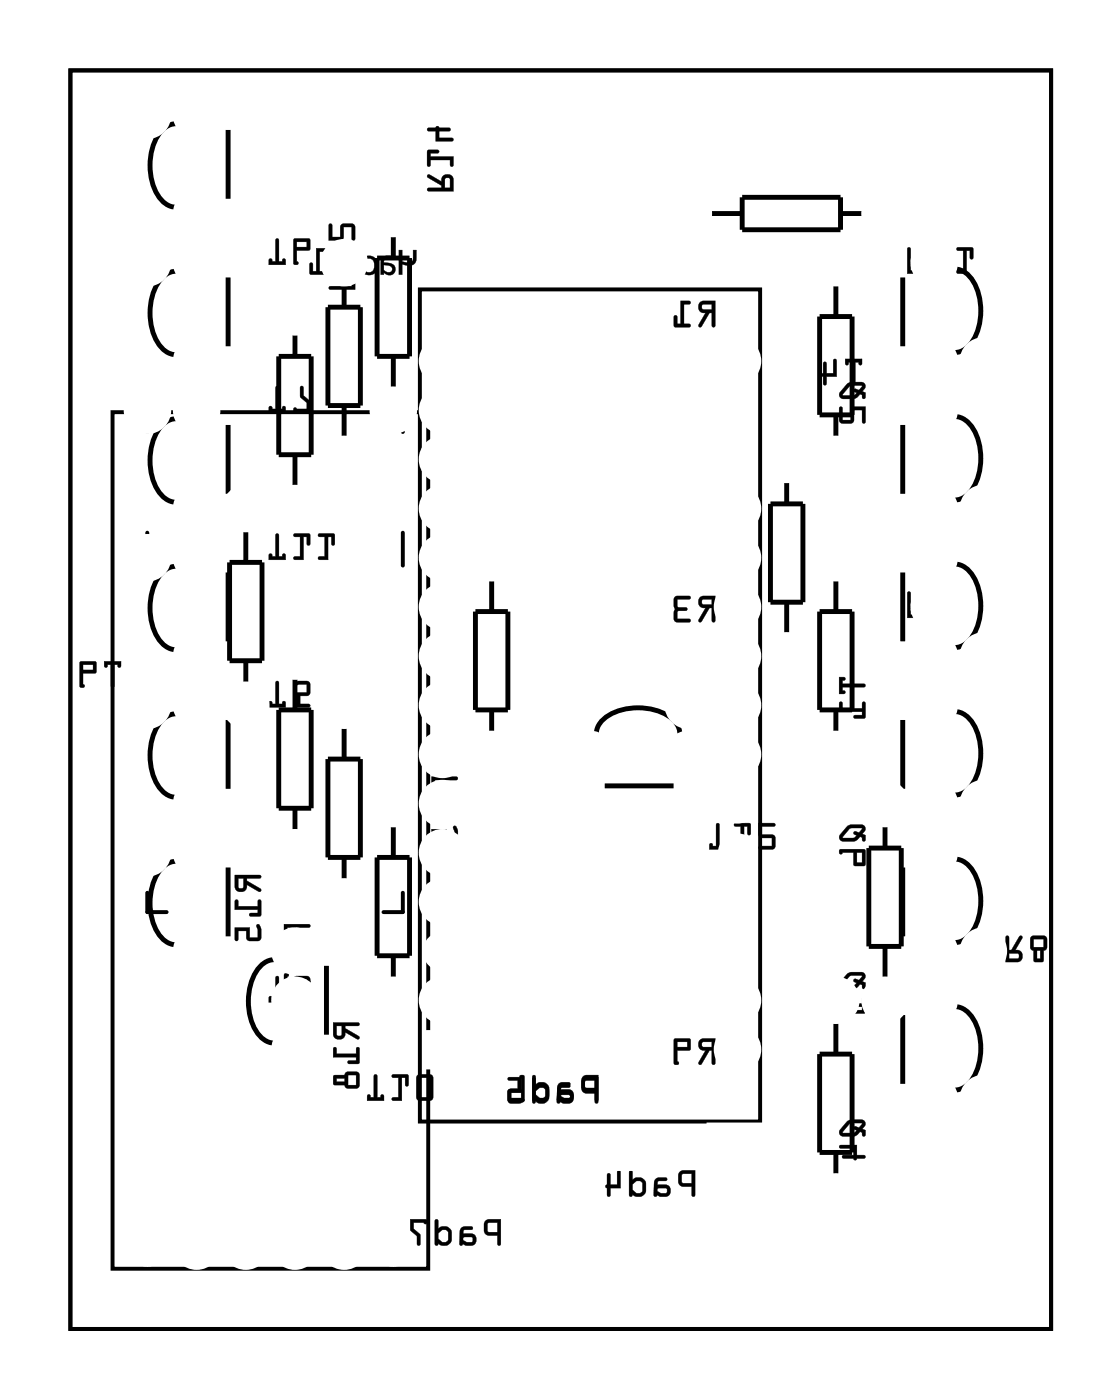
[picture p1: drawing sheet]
<svg xmlns="http://www.w3.org/2000/svg" width="58mm" height="72mm" viewBox="0 0 58 72" stroke-linecap="round" stroke-linejoin="round" font-family="sans-serif">
<path d="M3.6 3.6h50.7v65h-50.7zM21.7 15h17.6v42.9h-17.6zM5.8 21.3h16.3v44.2h-16.3zM7.6 27.5v1.7M8.6 21.3h-1v1M19.8 21.3h1v1M20.8 27.5v1.7M7.6 46.1v1h1M20.8 46.1v1h-1" fill="none" stroke="#000" stroke-width=".2"/>
<g fill="#000">
<path d="M16.3 12.8l.6 .1-.1 .1h-.3v1h.3v.2l-.8-.1v-.5h.2v.4h.1z"/>
<path d="M14.3 12.3l-.1 1.2h-.1a.11 .11 0 0 0-.1-.1 .11 .11 0 0 0-.1 0v.3h.9v-.3a.1 .1 0 0 0-.2 0 .1 .1 0 0 0 0 .1h-.2v-1.1v-.1zM14.3 12.4h.1v1.1h.2l.1-.1 .1 .3h-.9v-.3l.2 .1h.1zM15.2 12.3l-.1 1.3 .2 .1a.09 .09 0 0 0 .1-.1 .09 .09 0 0 0-.1-.1v-.6h.7v-.5l-.1-.1zM15.2 12.4l.7-.1 .1 .1v.5h-.7v.6l.1 .1-.1 .1-.1-.1zM15.3 12.5h.5v.3h-.5zM15.3 12.5v.3h.6v-.3z"/>
<path d="M14.3 12.3l-.1 1.2h-.1l-.1-.1h-.1v.3h.9l-.1-.3h-.1v.1h-.2v-1.1zM15.2 12.3v1.3l.1 .1 .1-.1-.1-.1v-.6h.7v-.5l-.1-.1zM15.3 12.5h.5v.3h-.5z"/>
<path d="M16.3 12.8v1.2h-.1v-.3a.1 .1 0 0 0-.1-.1 .1 .1 0 0 0-.1 .1v.5h.8a.1 .1 0 0 0 .1-.1 .1 .1 0 0 0-.1-.1h-.3v-1h.3a.1 .1 0 0 0 .1-.1 .1 .1 0 0 0-.1-.1zM16.3 12.8l.5 .1v.1h-.3v1h.3v.2l-.8-.1v-.5h.1l.1 .4h.1z"/>
<path d="M17 14.1v.2l.7 .4v.1h-.7v.1l.1 .1h1.2v-.6a.31 .31 0 0 0-.3-.3 .31 .31 0 0 0-.3 .4zM17.9 14.3h.3v.5h-.3zM17 12.8v.9l.7-.1 .1-.6h.4v.6h.1v-.6l-.1-.2-.6 .1v.6h-.4v-.6zM17 11.6v.8h.7l.1-.7h.4v.7h.1v-.7l-.1-.1h-.6v.6h-.4v-.6z"/>
<path d="M17 14.1v.2l.7 .4v.1h-.6a.1 .1 0 0 0-.1 .1 .1 .1 0 0 0 .1 .1h1.3v-.6a.32 .32 0 0 0-.4-.3 .32 .32 0 0 0-.3 .4l-.6-.4zM17 14.1h.1l.6 .4a.31 .31 0 0 1 .3-.4 .31 .31 0 0 1 .3 .3v.6h-1.2l-.1-.1v-.1h.7v-.1l-.7-.4zM17.9 14.3h.3v.5h-.3zM17.9 14.3v.5h.3v-.5zM17 12.8v.9l.7-.1 .1-.6h.4v.6a.1 .1 0 0 0 .1 .1 .1 .1 0 0 0 .1-.1v-.6l-.2-.2-.6 .1v.6h-.4v-.6zM17 12.9h.1l.1 .6h.4v-.6l.6-.1 .1 .2v.6h-.1v-.6h-.5v.6l-.7 .1zM17 11.6v.8h.7l.1-.7h.4v.6a.1 .1 0 0 0 .1 .1 .1 .1 0 0 0 .1-.1v-.6l-.2-.1h-.6v.6h-.4v-.6zM17 11.6h.1l.1 .7h.4v-.7h.6l.1 .1v.7h-.1v-.7h-.5v.7h-.7z"/>
<path d="M20.6 12.9v1.3h.2v-.5h.2a.38 .38 0 0 0 .5-.3v-.5h-.2v.4a.32 .32 0 0 1-.2 .3 .32 .32 0 0 1-.3-.1v-.6zM19.8 13.7a.25 .25 0 0 1 .4 0 .25 .25 0 0 1 0 .4l-.4-.1zM19.7 13.3v.9h.1v-.1a.33 .33 0 0 0 .6-.1 .33 .33 0 0 0-.3-.4h-.3l.1-.2h.4v-.1l-.3-.1zM18.8 13.3v.2v-.1a.34 .34 0 0 1 .5 .1 .34 .34 0 0 1-.1 .5 .34 .34 0 0 1-.4 0v.1a.49 .49 0 0 0 .7-.4 .49 .49 0 0 0-.7-.4zM17.9 13.2v.2h.4v.8h.1v-.8h.3v-.2zM17.2 13.7a.31 .31 0 0 0 0 .4 .31 .31 0 0 0 .3 .1h.3v-1h-.1v.4h-.4zM17.3 13.8l.4-.1v.4l-.4-.1z"/>
<path d="M20.6 12.9v1.3h.2v-.5h.1a.42 .42 0 0 0 .6-.3v-.5h-.2v.4a.28 .28 0 0 1-.1 .3 .28 .28 0 0 1-.4-.1v-.6zM20.6 12.9h.2v.6l.3 .1 .2-.2v-.5h.2v.5l-.1 .2-.3 .1-.3-.1v.6h-.2zM19.8 13.7h.3a.19 .19 0 0 1 .1 .3 .19 .19 0 0 1-.3 0zM19.8 13.7v.3a.22 .22 0 0 0 .3 .1 .22 .22 0 0 0 .2-.3 .22 .22 0 0 0-.3-.1zM19.7 13.3v.9h.1v-.1l.1 .1a.31 .31 0 0 0 .5-.1 .31 .31 0 0 0-.1-.5h-.5a.33 .33 0 0 1 .6-.2v-.2h-.2h-.3zM19.8 13.3h.5v.1h-.4l-.1 .2a.43 .43 0 0 1 .6 .4l-.2 .2-.4-.1v.1h-.1v-.7zM18.8 13.3v.2a.35 .35 0 0 1 .5 0 .35 .35 0 0 1-.1 .5l-.4-.1v.2l.1 .1a.5 .5 0 0 0 .7-.4 .5 .5 0 0 0-.5-.6zM18.8 13.3a.49 .49 0 0 1 .7 .4 .49 .49 0 0 1-.7 .4v-.1a.34 .34 0 0 0 .6-.2 .34 .34 0 0 0-.5-.4l-.1 .1zM17.9 13.2v.2h.4v.8h.1v-.8h.4v-.2zM17.9 13.2h.8v.2h-.3v.8h-.1v-.8h-.4zM17.1 13.7v.3l.1 .1 .6 .1v-1h-.1v.4h-.4zM17.2 13.7l.5-.1v-.4h.1v1h-.3a.3 .3 0 0 1-.4-.2 .3 .3 0 0 1 .1-.3zM17.3 13.8l.4-.1v.4l-.4-.1zM17.3 13.8v.2l.4 .1v-.4z"/>
<path d="M22.1 9v.2l.7 .4v.1h-.7v.1l.1 .1h1.2v-.6a.31 .31 0 0 0-.3-.3 .31 .31 0 0 0-.3 .4zM23 9.2h.2v.5h-.2zM22.1 7.8v.8h.1v-.3h1l.1 .3h.1v-.5h-1.2v-.2h.4l.1-.1zM22.1 6.6v.2h.4v.5l.9-.1-.1-.1h-.6v-.3h.5v-.2h-.5l-.1-.1-.1 .1z"/>
<path d="M22.1 9v.2l.7 .4v.1h-.6a.1 .1 0 0 0-.1 .1 .1 .1 0 0 0 .1 .1h1.2v-.6a.32 .32 0 0 0-.3-.3 .32 .32 0 0 0-.3 .4l-.6-.4zM22.1 9h.1l.6 .4a.31 .31 0 0 1 .3-.4 .31 .31 0 0 1 .3 .3v.6h-1.2l-.1-.1v-.1h.7v-.1l-.7-.4zM23 9.2h.2v.5h-.2zM23 9.2v.5h.3l-.1-.5zM22.1 7.8v.7a.1 .1 0 0 0 .1 .1 .1 .1 0 0 0 0-.1v-.2h1v.2a.1 .1 0 0 0 .1 .1 .1 .1 0 0 0 .1-.1v-.4h-1.2v-.2h.4a.1 .1 0 0 0 .1-.1 .1 .1 0 0 0-.1-.1zM22.1 7.8h.6l-.1 .1h-.4v.2h1.2v.5h-.1v-.3h-1.1v.3h-.1zM22.1 6.6v.2h.4v.5h.8a.1 .1 0 0 0 .1-.1 .1 .1 0 0 0-.1-.1h-.6v-.3h.5a.1 .1 0 0 0 .1-.1 .1 .1 0 0 0-.1-.1h-.5a.09 .09 0 0 0-.1-.1 .09 .09 0 0 0-.1 .1zM22.1 6.6h.4l.1-.1 .1 .1h.5v.2h-.5v.3h.6l.1 .1-.9 .1v-.5h-.4z"/>
<path d="M36.2 15.6a.32 .32 0 0 0-.1 .4 .32 .32 0 0 0 .3 .2l-.3 .7h.1l.5-.7h.1v.6l.1 .1v-1.4zM36.3 15.7h.5v.3h-.5zM35.2 15.5v1.2h-.2v-.4h-.1l-.1 .6h.8v-.2h-.3v-1h.3l.1-.1z"/>
<path d="M36.2 15.6a.32 .32 0 0 0-.1 .4 .32 .32 0 0 0 .3 .2l-.3 .6a.1 .1 0 0 0 0 .1 .1 .1 0 0 0 .2 0l.4-.7h.1v.6a.1 .1 0 0 0 .1 .1 .1 .1 0 0 0 .1-.1v-1.3h-.7zM36.2 15.6l.7-.1v1.4l-.1-.1v-.6h-.2l-.4 .7-.1-.1 .4-.6a.31 .31 0 0 1-.4-.2 .31 .31 0 0 1 .1-.4zM36.3 15.8l.5-.1v.3h-.5zM36.3 15.7v.3h.5v-.3zM35.1 15.5l.1 1.2h-.2v-.3a.1 .1 0 0 0-.1-.1 .1 .1 0 0 0-.1 .1v.5h.8a.1 .1 0 0 0 .1-.1 .1 .1 0 0 0-.1-.1h-.3v-1h.3a.1 .1 0 0 0 .1-.1 .1 .1 0 0 0-.1-.1zM35.2 15.5l.5 .1-.1 .1h-.3v1h.3v.2l-.8-.1 .1-.5h.1v.4h.2z"/>
<path d="M43.7 19.9l-.3 .4v.2l.7 .1 .3-.2 .2 .2h.1v-.3l-.2-.1 .2-.3-.1-.1a.98 .98 0 0 0-.9 .1zM43.9 20l.6-.1-.1 .3-.2-.1a.11 .11 0 0 0-.1 .1 .11 .11 0 0 0 .2 .1l-.2 .1h-.6zM43.4 21l-.1 .7 .2 .2 .6-.1v-.6h.4v.6h.2v-.8l-.7 .1-.1 .6h-.4v-.6z"/>
<path d="M43.7 19.9l-.3 .4v.2l.7 .1 .3-.2h.1v.1a.1 .1 0 0 0 .1 .1 .1 .1 0 0 0 .1-.1v-.2l-.2-.1 .2-.2v-.2a.94 .94 0 0 0-.9 0zM43.7 19.9a.97 .97 0 0 1 .9-.1l.1 .1-.2 .3 .2 .1v.3h-.1l-.1-.2h-.1l-.2 .2h-.6a.21 .21 0 0 1-.2-.1 .21 .21 0 0 1 0-.2zM43.9 20h.6l-.1 .2-.2-.1a.11 .11 0 0 0-.1 .1 .11 .11 0 0 0 .2 .1l-.2 .1h-.6zM43.9 20l-.4 .4h.6a.14 .14 0 0 0 .2-.1 .14 .14 0 0 0-.2-.1l.1-.1 .2 .1 .1-.3zM43.4 21l-.1 .7 .2 .2 .6-.1v-.6h.4v.6a.1 .1 0 0 0 .1 .1 .1 .1 0 0 0 .1-.1v-.8l-.7 .1-.1 .6h-.4v-.6zM43.4 21l.1 .1v.6h.4l.1-.6 .7-.1v.8h-.2v-.6h-.4v.6l-.6 .1-.1-.2z"/>
<path d="M43.7 18.5v.4l.1-.1v-.1h.2v1.1l.1 .1 .1-1.2h.2v.1l.1 .1v-.4zM42.5 18.7v.6l-.1 .1 .2 .5 .1-.1v-.3h.5v-.9v-.1l-.2 .1v.7h-.3v-.6z"/>
<path d="M43.7 18.5v.3a.1 .1 0 0 0 .1 .1 .1 .1 0 0 0 0-.2h.2v1.1a.1 .1 0 0 0 .1 .1 .1 .1 0 0 0 .1-.1v-1.1h.1a.11 .11 0 0 0 .1 .2 .11 .11 0 0 0 .1-.1v-.3zM43.7 18.5h.8v.4l-.1-.2h-.2l-.1 1.2-.1-.1v-1.1h-.2l-.1 .2zM42.5 18.7v.6a.09 .09 0 0 0-.1 .1 .09 .09 0 0 0 .1 .1v.3a.1 .1 0 0 0 .1 .1 .1 .1 0 0 0 .1-.1v-.3h.5v-.9a.1 .1 0 0 0-.1-.1 .1 .1 0 0 0-.1 .1v.7h-.3v-.6zM42.6 18.7h.1v.6h.4v-.7h.1v.9l-.5-.1v.4l-.1 .1-.2-.5 .1-.1z"/>
<path d="M46.9 12.8v1.3h.6a.32 .32 0 0 0 .2-.3 .32 .32 0 0 0-.3-.3l.3-.6a.1 .1 0 0 0 0-.1 .1 .1 0 0 0-.1 0l-.4 .7h-.2v-.7zM46.9 12.8h.1v.7h.2l.4-.7h.1l-.3 .7a.31 .31 0 0 1 .3 .3 .31 .31 0 0 1-.2 .3h-.6zM47 13.7h.5v.2l-.5 .1zM47 13.7v.3l.6-.1-.1-.2zM48.1 12.8l.1 .7h.6v.5h-.6a.1 .1 0 0 0-.1 0 .1 .1 0 0 0 .1 .1h.6l.2-.1v-.6h-.7v-.4h.6a.1 .1 0 0 0 .1-.1 .1 .1 0 0 0-.1-.1zM48.1 12.8h.9l-.1 .1h-.6v.5h.5l.2 .1v.5l-.1 .1h-.7v-.1h.6v-.5h-.6zM49.4 12.8l.1 .2h.3v1h-.3a.1 .1 0 0 0-.1 0 .1 .1 0 0 0 .1 .1h.4v-1.1h.2v.3a.1 .1 0 0 0 .1 .1 .1 .1 0 0 0 .1-.1l-.1-.5zM49.4 12.8h.9l-.1 .6-.1-.1v-.4h-.2v1.2h-.5l.1-.1h.3v-1.1h-.3z"/>
<path d="M46.9 12.8v1.3h.6a.31 .31 0 0 0 .2-.3 .31 .31 0 0 0-.3-.3l.3-.7h-.1l-.4 .7h-.2v-.7zM47 13.7h.5l.1 .2-.6 .1zM48.1 12.8l.1 .7h.6v.5h-.6l-.1 .1h.8l.1-.1v-.5l-.2-.1h-.5v-.4h.6l.1-.2zM49.4 12.8l.1 .1 .3 .1v1h-.3l-.1 .1h.5v-1.1h.2v.3l.1 .1 .1-.6z"/>
<path d="M3.6 3.6v65.1h50.7v-65.1zM3.6 3.6h50.7v65h-50.7z"/>
<path d="M5.4 34.2v.3h.1l.1-.2h.1v1.1l.2 .1v-1.2h.2v.2h.1l.1-.3zM4.1 34.2v1.2l.2 .1 .1-.1-.1-.1v-.5h.7v-.6h-.1zM4.3 34.3h.5v.3h-.5z"/>
<path d="M5.4 34.2v.2a.1 .1 0 0 0 .1 .1 .11 .11 0 0 0 .1-.2h.1v1.1a.1 .1 0 0 0 .1 .1 .1 .1 0 0 0 .1-.1v-1.1h.2a.11 .11 0 0 0 0 .2 .11 .11 0 0 0 .2-.1v-.2zM5.4 34.2h.9l-.1 .3-.1-.2h-.2l-.1 1.2-.1-.1v-1.1h-.2l-.1 .2zM4.1 34.2v1.2l.2 .1a.09 .09 0 0 0 .1-.1 .09 .09 0 0 0-.1-.1v-.5h.7v-.6h-.1zM4.1 34.2h.8h.1v.6h-.7v.6h.1l-.1 .1-.2-.1zM4.3 34.3h.5v.3h-.5zM4.3 34.3v.3h.5v-.3z"/>
<path d="M14.3 27.6l-.1 1.1h-.1a.11 .11 0 0 0-.1-.1 .11 .11 0 0 0-.1 0v.3h.9v-.2a.11 .11 0 0 0-.2-.1 .1 .1 0 0 0 0 .1h-.2v-1.1zM14.3 27.6h.1v1.2h.2l.1-.2 .1 .3h-.9v-.3l.2 .2h.1zM15.2 27.6v.1h.3v1h-.3a.1 .1 0 0 0-.1 .1 .1 .1 0 0 0 .1 .1h.5v-1.2h.1v.4a.1 .1 0 0 0 .1 .1 .1 .1 0 0 0 .1-.1v-.5zM15.2 27.6h.8v.6l-.1-.1v-.4h-.2v1.2h-.5v-.1h.3v-1.1h-.3zM16.4 27.6l.1 .1h.3v1h-.3a.1 .1 0 0 0-.1 .1 .1 .1 0 0 0 .1 .1h.5l-.1-1.2h.2v.4a.1 .1 0 0 0 .1 .1 .1 .1 0 0 0 .1-.1l-.1-.5zM16.5 27.6h.8l-.1 .6-.1-.1v-.4h-.2v1.2h-.5l.1-.1h.3v-1.1h-.3z"/>
<path d="M14.3 20l-.1 1.1h-.1a.11 .11 0 0 0-.1-.1 .11 .11 0 0 0-.1 0v.3h.9v-.2a.11 .11 0 0 0-.2-.1 .1 .1 0 0 0 0 .1h-.2v-1.1v-.1zM14.3 20h.1v1.1h.2l.1-.1 .1 .3h-.9v-.3l.2 .1h.1zM15.5 20v.5l.3 .3v.3h-.5l-.1-.1v.2l.8 .1v-.6l-.3-.3v-.4zM15.5 20h.2v.4l.3 .3v.6l-.8-.1v-.1h.1h.6v-.3l-.4-.3z"/>
<path d="M14.3 35.2l-.1 1.2h-.1a.11 .11 0 0 0-.1-.2 .11 .11 0 0 0-.1 .1v.2h.9v-.2a.11 .11 0 0 0-.2-.1 .1 .1 0 0 0 0 .2h-.2v-1.1v-.1zM14.3 35.2l.1 .1v1.1h.2l.1-.2 .1 .3h-.9v-.3l.2 .2h.1zM15.2 35.3v.1h.6v.4h-.5v.7h.6a.1 .1 0 0 0 .1 0 .1 .1 0 0 0-.1-.1h-.4v-.5h.4l.1-.1v-.6h-.6zM15.2 35.3l.3-.1h.3l.2 .1v.6h-.5v.5h.5v.1h-.7v-.7h.6v-.5l-.7 .1z"/>
<path d="M14.3 27.6l-.1 1.1h-.1l-.1-.1h-.1v.3h.9l-.1-.3h-.1v.1h-.2v-1.1zM15.2 27.6v.1h.3v1l-.3 .1v.1h.5v-1.2h.1l.1 .4 .1 .1v-.6zM16.5 27.6v.1h.3v1l-.3 .1-.1 .1h.5v-1.2h.2v.4l.1 .1 .1-.6z"/>
<path d="M14.3 20l-.1 1.1h-.1l-.1-.1h-.1v.3h.9l-.1-.3h-.1v.1h-.2v-1.1zM15.5 20v.5l.3 .3v.3h-.5h-.1v.1l.8 .1v-.6l-.3-.3v-.4z"/>
<path d="M14.3 35.2l-.1 1.2h-.1l-.1-.2h-.1v.3h.9l-.1-.3h-.1v.2h-.2v-1.1zM15.2 35.3v.1h.6v.4h-.5v.7h.7v-.1h-.5v-.5h.5v-.6l-.2-.1h-.3z"/>
<path d="M36.2 30.9a.32 .32 0 0 0-.1 .3 .32 .32 0 0 0 .3 .2l-.3 .7h.1l.5-.7h.1v.7h.1v-1.3zM36.3 31h.5v.2h-.5zM34.9 30.8l-.1 1.2 .2 .1h.6v-.1h-.6v-.4l.5-.1v-.1l-.5-.1v-.3h.6l.1-.2z"/>
<path d="M36.2 30.9a.32 .32 0 0 0-.1 .3 .32 .32 0 0 0 .3 .2l-.3 .6a.1 .1 0 0 0 0 .1 .1 .1 0 0 0 .2 0l.4-.7h.1v.7a.1 .1 0 0 0 .1 .1 .1 .1 0 0 0 .1-.1v-1.3h-.7zM36.2 30.9l.7-.1v1.3h-.1v-.7h-.2l-.4 .7h-.1l.4-.7a.31 .31 0 0 1-.4-.2 .31 .31 0 0 1 .1-.3zM36.3 31h.5v.2h-.5zM36.3 31v.2h.5v-.2zM34.9 30.8l-.1 1.2 .2 .2h.6a.1 .1 0 0 0 .1-.1 .1 .1 0 0 0-.1-.1h-.6v-.4h.4a.1 .1 0 0 0 .1-.1 .1 .1 0 0 0-.1-.1l-.4-.1v-.3h.6a.1 .1 0 0 0 .1-.1 .1 .1 0 0 0-.1-.1zM34.9 30.8h.8l-.1 .2h-.6v.4h.4l.1 .1h-.1l-.4 .1v.4h.6v.1h-.6l-.2-.1z"/>
<path d="M43.3 35v.8h.4l-.1-.1h-.1v-.2l1.2-.1-.1-.1h-1.1v-.1l.1-.1 .1-.1zM43.4 36.3l-.1 .5h1.2v.1h-.4v.2h.6v-.8h-.2v.3h-1v-.3z"/>
<path d="M43.3 35v.9h.3a.11 .11 0 0 0 .1-.2 .1 .1 0 0 0-.2 0v-.2h1.1a.1 .1 0 0 0 .1-.1 .1 .1 0 0 0-.1-.1h-1.1v-.1a.11 .11 0 0 0 .2-.1 .11 .11 0 0 0-.1-.1zM43.3 35h.4l-.2 .1v.2h1.1l.1 .1-1.2 .1v.2l.2 .1h-.4zM43.4 36.3l-.1 .5h1.2v.1h-.3a.1 .1 0 0 0-.1 .1 .1 .1 0 0 0 .1 .1h.5v-.8a.1 .1 0 0 0-.1-.1 .1 .1 0 0 0-.1 .1v.3h-1v-.3zM43.4 36.3h.1v.3h1v-.3h.2v.8h-.6v-.1l.4-.1v-.1h-1.2z"/>
<path d="M46.9 30.6v1.3h.6a.32 .32 0 0 0 .2-.3 .32 .32 0 0 0-.3-.3l.3-.6a.1 .1 0 0 0 0-.1 .1 .1 0 0 0-.1 0l-.4 .7h-.2v-.7zM46.9 30.6h.1v.7h.2l.4-.7h.1l-.3 .7a.31 .31 0 0 1 .3 .2 .31 .31 0 0 1-.2 .4h-.6zM47 31.5h.5v.2h-.5zM47 31.5v.2h.6l-.1-.2zM48.2 31v.8a.1 .1 0 0 0 .1 .1 .1 .1 0 0 0 .1-.1v-.6h.3v.5a.1 .1 0 0 0 .1 .1 .1 .1 0 0 0 .1-.1v-.5a.09 .09 0 0 0 .1-.1 .09 .09 0 0 0-.1-.1v-.4a.1 .1 0 0 0-.1-.1 .1 .1 0 0 0-.1 .1v.4zM48.2 31h.5v-.4h.1l.1 .4 .1 .1-.1 .1-.1 .5h-.1v-.5h-.4v.7h-.1z"/>
<path d="M46.9 30.6v1.3h.6a.31 .31 0 0 0 .2-.3 .31 .31 0 0 0-.3-.3l.3-.7h-.1l-.4 .7h-.2v-.7zM47 31.5h.5l.1 .2h-.6zM48.2 31v.9h.1l.1-.7h.3v.5h.1l.1-.5 .1-.1-.1-.1-.1-.4h-.1v.4z"/>
<path d="M12.1 45.2v.6a.31 .31 0 0 0 .4 .3 .31 .31 0 0 0 .3-.4l.6 .4 .1-.2-.7-.4v-.1h.6l.1-.1zM12.3 45.4h.3l-.1 .5-.2-.1zM12.2 46.5l-.1 .5h1.2v.2h-.4v.1h.6l-.1-.8h-.1v.3h-1v-.3zM12.1 47.9v.6l.1 .1 .1-.1v-.4h.4v.4l.1 .1h.6l.1-.2v-.4a.15 .15 0 0 0 0-.2 .16 .16 0 0 0-.3 .1l.1 .5h-.4v-.5z"/>
<path d="M12.1 45.2v.6a.32 .32 0 0 0 .4 .3 .32 .32 0 0 0 .3-.4l.6 .4a.1 .1 0 0 0 .1-.1 .1 .1 0 0 0 0-.1l-.7-.4v-.1h.6a.1 .1 0 0 0 .1-.1 .1 .1 0 0 0-.1-.1zM12.1 45.2l1.4 .1-.1 .1h-.7v.1l.7 .4v.2l-.7-.4a.31 .31 0 0 1-.2 .4 .31 .31 0 0 1-.4-.3zM12.3 45.4h.3l-.1 .5-.2-.1zM12.3 45.4v.4l.2 .1 .1-.5zM12.2 46.5l-.1 .5h1.2v.2h-.3a.1 .1 0 0 0-.1 .1 .1 .1 0 0 0 .1 0h.5v-.7a.1 .1 0 0 0-.1-.1 .1 .1 0 0 0-.1 .1v.2h-1v-.3zM12.2 46.5h.1v.3h1v-.3h.1l.1 .8h-.6v-.1h.4v-.2h-1.2zM12.1 47.9v.6a.1 .1 0 0 0 .1 .1 .1 .1 0 0 0 .1-.1v-.4h.4l.1 .5h.6l.1-.2-.1-.6a.1 .1 0 0 0-.1-.1 .11 .11 0 0 0-.1 .2l.1 .5h-.4v-.5zM12.1 47.9h.8v.5h.4v-.6h.1l.1 .2v.5l-.2 .1h-.5l-.1-.1v-.4h-.4v.5h-.1z"/>
<path d="M14.3 50.4l-.1 1.2h-.1a.11 .11 0 0 0-.1-.1 .11 .11 0 0 0-.1 0v.3h.9v-.3a.1 .1 0 0 0-.2 0 .1 .1 0 0 0 0 .1h-.2v-1.1v-.1zM14.3 50.5h.1v1.1h.2l.1-.1 .1 .3h-.9v-.3l.2 .1h.1zM15.2 50.5l-.1 .5 .2 .2v.5l.5 .1v-.6l.2-.2v-.5l-.2-.1zM15.2 50.5l.6-.1 .2 .1v.5l-.2 .2v.6l-.5-.1v-.5l-.1-.2zM15.3 50.6h.5v.4h-.5zM15.3 50.6v.4h.6v-.4zM15.5 51.2h.2v.4h-.2zM15.5 51.2v.4h.2v-.4z"/>
<path d="M14.3 50.4l-.1 1.2h-.1l-.1-.1h-.1v.3h.9l-.1-.3h-.1v.1h-.2v-1.1zM15.2 50.5v.5l.1 .2v.5l.5 .1v-.6l.2-.2v-.5l-.2-.1zM15.3 50.6h.5v.4h-.5zM15.5 51.2h.2v.4h-.2z"/>
<path d="M14.7 47.7v.6a.31 .31 0 0 0 .3 .3 .31 .31 0 0 0 .3-.4l.7 .4v-.1l-.7-.5v-.1h.6l.1-.1zM14.8 47.9h.3v.5h-.2zM14.7 49v.5h1.2v.2h-.4l-.1 .1h.6v-.8l-.1 .1v.3h-1.1v-.3zM14.7 50.3v.8h.5l.3-.3 .5-.1v-.1h-.5l-.3 .4h-.4l.1-.7z"/>
<path d="M14.7 47.7v.6a.32 .32 0 0 0 .3 .3 .32 .32 0 0 0 .3-.4l.6 .4a.1 .1 0 0 0 .1 0 .1 .1 0 0 0 0-.2l-.7-.4v-.1h.6a.1 .1 0 0 0 .1-.1 .1 .1 0 0 0-.1-.1zM14.7 47.7l1.3 .1-.1 .1h-.6v.1l.7 .4v.2l-.7-.4a.31 .31 0 0 1-.3 .4 .31 .31 0 0 1-.3-.3zM14.8 47.9h.3v.5h-.2zM14.8 47.9v.5h.3v-.5zM14.7 49v.5h1.2v.2h-.4a.1 .1 0 0 0-.1 .1 .1 .1 0 0 0 .1 .1h.5v-.8a.1 .1 0 0 0-.1-.1 .1 .1 0 0 0-.1 .1l.1 .3h-1.1v-.3zM14.7 49l.1 .1v.3h1.1v-.3l.1-.1v.8h-.6l.1-.1h.4v-.2h-1.2zM14.7 50.3v.9l.5-.1 .3-.3h.4a.1 .1 0 0 0 .1-.1 .1 .1 0 0 0-.1-.1h-.4l-.3 .4h-.4v-.5l.1-.2zM14.7 50.3h.2l-.1 .7h.4l.3-.4h.5v.1l-.5 .1-.3 .3h-.5z"/>
<path d="M17.2 52.8v.6a.31 .31 0 0 0 .4 .3 .31 .31 0 0 0 .2-.4l.7 .4 .1-.1-.8-.5v-.1h.7l.1-.1zM17.4 53h.3l-.1 .5h-.2zM17.2 54.1v.5h1.2v.2h-.4v.1h.6l-.1-.8h-.1v.3h-1v-.3zM17.2 55.6l.1 .4 .5 .1 .2 .1h.4l.2-.1v-.6l-.1-.1h-.5l-.2 .1zM18 55.5h.4v.6h-.4zM17.4 55.7h.4v.2h-.4z"/>
<path d="M17.2 52.8v.6a.32 .32 0 0 0 .4 .3 .32 .32 0 0 0 .2-.4l.6 .4a.11 .11 0 0 0 .2-.1 .1 .1 0 0 0-.1-.1l-.7-.4v-.1h.7a.1 .1 0 0 0 .1-.1 .1 .1 0 0 0-.1-.1zM17.2 52.8l1.4 .1-.1 .1h-.7v.1l.7 .4v.2l-.7-.4a.31 .31 0 0 1-.2 .4 .31 .31 0 0 1-.4-.3zM17.4 53h.3l-.1 .5h-.2zM17.4 53v.5h.2l.1-.5zM17.2 54.1v.5h1.2v.2h-.4a.1 .1 0 0 0-.1 .1 .1 .1 0 0 0 .1 .1l.6-.1v-.7a.1 .1 0 0 0-.1-.1 .1 .1 0 0 0-.1 .1v.2h-1v-.3zM17.2 54.1h.2v.3h1v-.3h.1l.1 .8h-.6v-.1h.4v-.2h-1.2zM17.2 55.6l.1 .5h.5l.2 .1h.4l.2-.1v-.6l-.1-.1h-.5l-.2 .1zM17.2 55.6l.6-.1 .2-.1h.5l.1 .1v.6l-.2 .1h-.4l-.2-.2h-.5zM18 55.5h.4v.6h-.4zM18 55.5v.6h.4v-.6zM17.4 55.7h.4v.2h-.4zM17.4 55.7v.2h.4v-.2z"/>
<path d="M19.3 55.5v1.2h-.1a.11 .11 0 0 0-.1-.2 .11 .11 0 0 0-.1 .1v.3h.8v-.3a.1 .1 0 0 0-.1-.1 .1 .1 0 0 0 0 .2h-.2v-1.1l-.1-.1zM19.3 55.5l.2 .1v1.1h.2l.1-.2v.4h-.8v-.4l.1 .2h.2zM20.3 55.5v.2h.3v1h-.3a.1 .1 0 0 0-.1 .1 .1 .1 0 0 0 .1 .1h.5v-1.2h.1v.3a.1 .1 0 0 0 .1 .1 .1 .1 0 0 0 .1-.1v-.5zM20.3 55.5l.8 .1-.1 .5h-.1v-.4h-.2l.1 1.2-.6-.1 .1-.1h.3v-1h-.3zM21.6 55.5l-.1 1.3 .2 .1h.6l.1-.2v-1.1l-.2-.1zM21.6 55.6l.6-.1 .2 .1v1.1l-.1 .1-.6 .1-.2-.2zM21.7 55.7h.5v1h-.5zM21.7 55.7v1h.5v-1z"/>
<path d="M19.3 55.5v1.2h-.2v-.1l-.1-.1v.4h.8v-.4l-.1 .1v.1h-.2v-1.1zM20.3 55.5v.2h.3v1h-.3l-.1 .1 .6 .1v-1.2h.1v.4h.2v-.5zM21.6 55.6l-.1 1.2 .2 .1 .6-.1 .1-.1v-1.1l-.2-.1zM21.7 55.7h.5v1h-.5z"/>
<path d="M22.3 40.1v.6a.31 .31 0 0 0 .4 .3 .31 .31 0 0 0 .2-.4l.7 .4v-.1l-.7-.5v-.1h.7v-.1zM22.5 40.3h.2v.5h-.2zM22.3 41.4v.7l.1 .1h.6l.1-.6h.4v.6h.1l.1-.8h-.8v.7h-.4v-.7zM22.3 42.8v.6l.1 .1 .1-.1v-.4h.4v.4l.1 .1h.5l.2-.1v-.4a.16 .16 0 0 0-.1-.3 .15 .15 0 0 0-.2 .1l.1 .6h-.4v-.6z"/>
<path d="M22.3 40.1v.6a.32 .32 0 0 0 .3 .3 .32 .32 0 0 0 .3-.4l.6 .4a.1 .1 0 0 0 .1-.1 .1 .1 0 0 0 0-.1l-.7-.4v-.1h.7a.1 .1 0 0 0 .1-.1 .1 .1 0 0 0-.1-.1zM22.3 40.1l1.3 .1v.1h-.7v.1l.7 .4v.2l-.7-.4a.31 .31 0 0 1-.2 .4 .31 .31 0 0 1-.4-.3zM22.5 40.3h.2v.5h-.2zM22.5 40.3v.5h.2v-.5zM22.3 41.4v.7l.1 .2 .6-.1 .1-.6h.4v.6a.1 .1 0 0 0 .1 .1 .1 .1 0 0 0 .1-.1v-.8h-.8v.7h-.4v-.7zM22.3 41.4h.2v.7h.4v-.7h.8l-.1 .8h-.1v-.6h-.4l-.1 .6h-.6l-.1-.1zM22.3 42.8v.6a.1 .1 0 0 0 .1 .1 .1 .1 0 0 0 .1-.1v-.4h.4v.5h.6l.2-.1-.1-.7a.1 .1 0 0 0-.1 0 .1 .1 0 0 0-.1 .1l.1 .6h-.4v-.6zM22.3 42.8h.8v.6h.4l-.1-.7h.1l.1 .2v.5l-.1 .1h-.5l-.1-.1v-.4h-.4v.5h-.2z"/>
<path d="M30.1 55.7l-.1 .2 .1 .4 .1 .2h.5v.4l.1 .1 .1-1.4zM30.2 55.8h.5v.5h-.5zM28.9 56.1l-.1 .8 .6 .1a.31 .31 0 0 0 .2-.3 .31 .31 0 0 0-.2-.3h-.4v-.1v-.1h.4v-.2zM29 56.6h.4v.2h-.3l-.2-.1zM27.5 55.7v1.2l.1 .1 .1-.1 .2 .1h.2l.2-.2v-.6l-.3-.2-.3 .1v-.4zM27.7 56.3l.2-.1h.2l.1 .6h-.3l-.2-.1zM26.2 55.7l.1 .1h.4v.4l-.4 .1-.1 .6 .2 .1h.4a.15 .15 0 0 0 .2 0 .15 .15 0 0 0 0-.2h-.6v-.4h.5v-.8z"/>
<path d="M30.1 55.6l-.1 .2 .1 .4 .1 .2h.5v.4l.2 .1v-1.4zM30.2 55.7h.5v.5h-.5zM28.9 56l-.1 .8 .6 .1a.31 .31 0 0 0 .2-.3 .31 .31 0 0 0-.2-.3h-.4v-.1v-.1h.4v-.2zM29 56.5h.4l.1 .2h-.4l-.1-.1zM27.5 55.6v1.2l.1 .1 .1-.1 .2 .1h.3l.1-.2v-.6l-.3-.2-.3 .1v-.4zM27.7 56.2l.2-.1h.2l.1 .6h-.3l-.2-.1zM26.9 55.6v.7h-.6v.6l.8-.1v-1.2l-.1-.1zM26.4 56.5h.5v.2h-.5z"/>
<path d="M30.1 55.7l-.1 .2v.4l.2 .2h.5v.4a.1 .1 0 0 0 .1 .1 .1 .1 0 0 0 .1-.1v-1.3h-.6zM30.1 55.7l.8-.1-.1 1.4-.1-.1v-.4h-.5l-.1-.2zM30.2 55.8h.5v.5h-.5zM30.2 55.8v.5h.5v-.5zM28.9 56.1l-.1 .8a.09 .09 0 0 0 0 .1 .09 .09 0 0 0 .1-.1l.5 .1a.32 .32 0 0 0 .2-.3 .32 .32 0 0 0-.2-.3h-.4v-.2h.4a.1 .1 0 0 0 .1-.1 .1 .1 0 0 0-.1-.1zM28.9 56.1l.5-.1v.2h-.4v.1l-.1 .1h.5a.31 .31 0 0 1 .2 .3 .31 .31 0 0 1-.2 .3l-.6-.1zM29 56.6h.4v.2h-.3l-.2-.1zM29 56.6l-.1 .1 .2 .1h.4l-.1-.2zM27.5 55.7v1.2a.1 .1 0 0 0 .1 .1 .1 .1 0 0 0 .1-.1l.2 .1 .4-.1 .1-.2v-.5l-.4-.2-.3 .1v-.4zM27.5 55.7h.2v.4l.3-.1 .3 .2v.6l-.2 .2h-.2l-.2-.1-.1 .1-.1-.1zM27.7 56.3l.2-.1 .3 .1-.1 .5h-.2l-.2-.2zM27.7 56.3v.4l.2 .1h.3l-.1-.6h-.2zM26.2 55.7l.1 .1h.4v.4l-.4 .1-.1 .6 .2 .1 .6-.1a.1 .1 0 0 0 .1-.1 .1 .1 0 0 0-.1 0h-.6v-.4h.5v-.8zM26.3 55.7l.6-.1v.8h-.5v.4h.6h.1l-.1 .1-.6 .1-.2-.1 .1-.6 .5-.1v-.4h-.5z"/>
<path d="M30.1 55.6l-.1 .2v.4l.2 .2h.5v.4a.1 .1 0 0 0 .1 .1 .1 .1 0 0 0 .1-.1v-1.3h-.6zM30.1 55.6l.8-.1-.1 1.4-.1-.1v-.4h-.5l-.1-.2zM30.2 55.7h.5v.5h-.5zM30.2 55.7v.5h.5v-.5zM28.9 56l-.1 .8a.09 .09 0 0 0 0 .1 .09 .09 0 0 0 .1-.1l.5 .1a.32 .32 0 0 0 .2-.3 .32 .32 0 0 0-.2-.3h-.4v-.2h.4a.1 .1 0 0 0 .1-.1 .1 .1 0 0 0-.1-.1zM28.9 56l.5-.1v.2h-.4v.1v.1h.4a.31 .31 0 0 1 .2 .3 .31 .31 0 0 1-.2 .3l-.6-.1zM29 56.5h.4v.2h-.3l-.1-.1zM29 56.5l-.1 .1 .2 .1h.4l-.1-.3zM27.5 55.6v1.2a.1 .1 0 0 0 .1 .1 .1 .1 0 0 0 .1-.1l.2 .1 .4-.1 .1-.2v-.5l-.4-.2-.3 .1v-.4zM27.5 55.6h.2v.4l.3-.1 .3 .2v.6l-.2 .2h-.2l-.2-.1-.1 .1-.1-.1zM27.7 56.2l.2-.1 .3 .1v.4l-.3 .1-.2-.2zM27.7 56.2v.4l.2 .1h.3l-.1-.6h-.2zM26.9 55.6v.7h-.7l.1 .6 .8-.1v-1.2l-.1-.1zM26.9 55.6h.2v1.2l-.8 .1v-.6h.6zM26.4 56.5h.5v.2h-.5zM26.4 56.4v.3h.5v-.3z"/>
<path d="M37 42.5v1.2h-.2a.11 .11 0 0 0 0-.1 .11 .11 0 0 0-.2 0v.3h.9v-.3a.1 .1 0 0 0-.1 0 .1 .1 0 0 0-.1 .1h-.1v-1.1l-.1-.1zM37 42.6h.2v1.1h.1l.2-.1v.3h-.9l.1-.3 .1 .1h.2zM37.9 42.5l.1 .2h.3v1h-.3a.1 .1 0 0 0-.1 .1 .1 .1 0 0 0 .1 .1h.4v-1.2h.2v.4a.1 .1 0 0 0 .1 0 .1 .1 0 0 0 .1 0l-.1-.6zM37.9 42.6h.9l-.1 .5h-.1v-.4h-.2v1.2l-.5-.1 .1-.1h.3v-1h-.3zM39.2 42.5v.7l.7 .1v.4h-.6a.1 .1 0 0 0-.1 .1 .1 .1 0 0 0 .1 .1h.6l.1-.1v-.6l-.6-.1v-.4h.6a.1 .1 0 0 0 .1-.1 .1 .1 0 0 0-.1-.1zM39.2 42.5l.8 .1v.1h-.6v.4h.5l.1 .1v.5l-.1 .2-.7-.1 .1-.1h.6v-.4l-.7-.1z"/>
<path d="M37 42.5v1.2h-.2v-.1h-.1l-.1 .3h.9v-.3h-.1l-.1 .1h-.1v-1.1zM37.9 42.5l.1 .2h.3v1h-.3l-.1 .1 .5 .1v-1.2h.2v.4h.1l.1-.5zM39.2 42.5v.7l.7 .1v.4h-.6l-.1 .1 .7 .1 .2-.2-.1-.5-.1-.1h-.5v-.4h.6v-.1z"/>
<path d="M36.2 53.7a.32 .32 0 0 0-.1 .4 .32 .32 0 0 0 .3 .2l-.3 .7h.1l.5-.7h.1v.6l.1 .1v-1.4zM36.3 53.8h.5v.3h-.5zM34.8 53.7v1.2l.2 .1 .1-.1-.1-.1v-.5l.7-.1v-.5l-.1-.1zM35 53.8h.5v.3h-.5z"/>
<path d="M36.2 53.7a.32 .32 0 0 0-.1 .4 .32 .32 0 0 0 .3 .2l-.3 .6a.1 .1 0 0 0 0 .1 .1 .1 0 0 0 .2 0l.4-.7h.1v.6a.1 .1 0 0 0 .1 .1 .1 .1 0 0 0 .1-.1v-1.3h-.7zM36.2 53.7l.7-.1v1.4l-.1-.1v-.6h-.2l-.4 .7-.1-.1 .4-.6a.31 .31 0 0 1-.4-.2 .31 .31 0 0 1 .1-.4zM36.3 53.9l.5-.1v.3h-.5zM36.3 53.8v.3h.5v-.3zM34.8 53.7v1.2l.2 .1a.09 .09 0 0 0 .1-.1 .09 .09 0 0 0-.1-.1v-.5l.7-.1v-.5l-.1-.1zM34.8 53.7h.8h.1l-.1 .5-.6 .1v.5l.1 .1-.1 .1-.2-.1zM35 53.8h.5v.3h-.5zM35 53.8v.3h.5v-.3z"/>
<path d="M43.7 42.7l-.3 .5v.2l.7 .1 .3-.3 .2 .3 .1-.1v-.3h-.2l.2-.3-.1-.2a.98 .98 0 0 0-.9 .1zM43.9 42.8h.6l-.1 .2-.2-.1a.11 .11 0 0 0-.1 .2 .11 .11 0 0 0 .2 .1l-.2 .1h-.6zM43.4 43.9v.2l.1-.1h.6v.7h.6v-.8zM44.3 44h.2v.6h-.2z"/>
<path d="M43.7 42.7l-.3 .5v.2l.7 .1 .3-.3 .1 .1v.1a.1 .1 0 0 0 .1 .1 .1 .1 0 0 0 .1-.1v-.3h-.2l.2-.2v-.2a.94 .94 0 0 0-.9-.1zM43.7 42.7a.97 .97 0 0 1 .9-.1l.1 .2-.2 .3h.2v.3h-.1l-.1-.1-.1-.1-.2 .2-.6 .1a.21 .21 0 0 1-.2-.2 .21 .21 0 0 1 0-.2zM43.9 42.8h.6l-.1 .2-.2-.1a.11 .11 0 0 0-.1 .2 .11 .11 0 0 0 .2 .1l-.2 .1h-.6zM43.9 42.8l-.4 .5h.6a.14 .14 0 0 0 .2-.1 .14 .14 0 0 0-.2-.1l.1-.1h.2l.1-.2zM43.4 43.9l-.1 .1a.09 .09 0 0 0 .1 .1 .09 .09 0 0 0 .1-.1h.6v.7h.6v-.8zM43.4 43.9h1.3v.8h-.6v-.7h-.6l-.1 .1zM44.3 44h.2v.6h-.2zM44.3 44v.6h.2v-.6z"/>
<path d="M43.7 58l-.3 .4v.2l.7 .1 .3-.2 .2 .2h.1v-.3l-.2-.1 .2-.3-.1-.1a.98 .98 0 0 0-.9 .1zM43.9 58.1l.6-.1-.1 .3-.2-.1a.11 .11 0 0 0-.1 .1 .11 .11 0 0 0 .2 .1l-.2 .1h-.6zM43.4 59.2v.1h.7v.4h-.6v.1h.6l.1 .1 .1-.1h.4v-.1h-.4v-.6z"/>
<path d="M43.7 58l-.3 .4v.2l.7 .1 .3-.2h.1v.1a.1 .1 0 0 0 .1 .1 .1 .1 0 0 0 .1-.1v-.2l-.2-.1 .2-.2v-.2a.94 .94 0 0 0-.9 0zM43.7 58a.97 .97 0 0 1 .9-.1l.1 .1-.2 .3 .2 .1v.3h-.1l-.1-.2h-.1l-.2 .2h-.6a.21 .21 0 0 1-.2-.1 .21 .21 0 0 1 0-.2zM43.9 58.1h.6l-.1 .2-.2-.1a.11 .11 0 0 0-.1 .1 .11 .11 0 0 0 .2 .1l-.2 .1h-.6zM43.9 58.1l-.4 .4h.6a.14 .14 0 0 0 .2-.1 .14 .14 0 0 0-.2-.1l.1-.1 .2 .1 .1-.3zM43.4 59.2v.1h.7v.4h-.5a.1 .1 0 0 0-.1 .1 .1 .1 0 0 0 .1 .1l.5-.1a.09 .09 0 0 0 .1 .1 .09 .09 0 0 0 .1-.1l.3 .1a.1 .1 0 0 0 .1-.1 .1 .1 0 0 0-.1-.1h-.3v-.6zM43.4 59.2l.9-.1v.6h.4v.1h-.4l-.1 .1-.1-.1h-.5v-.1h.5v-.4h-.7z"/>
<path d="M43.7 50.3l-.3 .5v.2l.7 .1 .3-.3 .2 .3 .1-.1v-.2l-.2-.1 .2-.3-.1-.2a.98 .98 0 0 0-.9 .1zM43.9 50.5l.6-.1-.1 .2h-.2a.11 .11 0 0 0-.1 .1 .11 .11 0 0 0 .2 .1l-.2 .1h-.6zM43.4 51.5l-.1 .5h1.2v.2h-.4v.1h.6v-.8h-.2v.3h-1v-.3z"/>
<path d="M43.7 50.3l-.3 .5v.2l.7 .1 .3-.3 .1 .1v.1a.1 .1 0 0 0 .1 .1 .1 .1 0 0 0 .1-.1v-.2l-.2-.1 .2-.2v-.2a.94 .94 0 0 0-.9-.1zM43.7 50.3a.97 .97 0 0 1 .9-.1l.1 .2-.2 .3 .2 .1v.3h-.1l-.1-.2-.1-.1-.2 .3h-.6a.21 .21 0 0 1-.2-.1 .21 .21 0 0 1 0-.3zM43.9 50.5l.6-.1-.1 .2h-.2a.11 .11 0 0 0-.1 .1 .11 .11 0 0 0 .2 .1l-.2 .1h-.6zM43.9 50.4l-.4 .5h.6a.14 .14 0 0 0 .2-.1 .14 .14 0 0 0-.2-.1l.1-.1h.2l.1-.2zM43.4 51.5l-.1 .5h1.2v.2h-.3a.1 .1 0 0 0-.1 .1 .1 .1 0 0 0 .1 .1l.5-.1v-.7a.1 .1 0 0 0-.1-.1 .1 .1 0 0 0-.1 .1v.2h-1v-.3zM43.4 51.5h.1v.3h1v-.3h.2v.8h-.6v-.1h.4v-.2h-1.2z"/>
<path d="M52 48.4l-.1 1.3h.7a.32 .32 0 0 0 .2-.4 .32 .32 0 0 0-.3-.2l.3-.6a.1 .1 0 0 0 0-.2 .11 .11 0 0 0-.2 .1l-.4 .7h-.1v-.7zM52 48.4h.1v.7h.1l.5-.7h.1l-.4 .7a.31 .31 0 0 1 .4 .2 .31 .31 0 0 1-.2 .4h-.7zM52.1 49.3h.5v.2h-.5zM52.1 49.2v.3h.5v-.2zM53.3 48.4l-.1 .5 .2 .2v.5l.5 .1v-.6l.2-.2v-.5l-.2-.1zM53.3 48.4l.6-.1 .2 .1v.5l-.2 .2v.6l-.5-.1v-.5l-.2-.2zM53.4 48.5h.5v.4h-.5zM53.4 48.5v.4h.5v-.4zM53.6 49.1h.1v.4h-.1zM53.6 49.1v.4h.1v-.4z"/>
<path d="M52 48.4l-.1 1.3h.7a.31 .31 0 0 0 .2-.4 .31 .31 0 0 0-.3-.2l.3-.7-.1-.1-.5 .8h-.1v-.7zM52.1 49.3h.5v.2h-.5zM53.3 48.4l-.1 .5 .2 .2v.5l.5 .1v-.6l.2-.2v-.5l-.2-.1zM53.4 48.5h.5v.4h-.5zM53.6 49.1h.1v.4h-.1z"/>
<path d="M25.1 63.1l-.1 .1v.5l.2 .1h.5v.5h.1l.1-1.3zM25.2 63.2h.5v.4h-.5zM23.8 63.4l-.1 .9h.6a.31 .31 0 0 0 .3-.3 .31 .31 0 0 0-.3-.3h-.4v-.1l.1-.1h.4v-.1zM23.9 63.9h.5v.2l-.3 .1-.2-.1zM22.5 63v1.3h.1v-.1l.2 .1h.3l.2-.2v-.6l-.3-.1-.4 .1v-.5zM22.7 63.7l.1-.2 .3 .1v.5l-.3 .1-.1-.2zM21.2 63v.6l.3 .3v.4h.2v-.5l-.3-.3v-.3h.5h.1l.1-.2z"/>
<path d="M25.1 63.1l-.1 .1v.5l.2 .1h.5v.5a.1 .1 0 0 0 .1 .1 .1 .1 0 0 0 .1-.1v-1.3h-.6zM25.1 63.1l.8-.1-.1 1.3h-.1v-.5h-.5l-.2-.1zM25.2 63.2h.5v.4h-.5zM25.2 63.2v.4l.5 .1v-.5zM23.8 63.4l-.1 .9a.09 .09 0 0 0 .1 .1 .09 .09 0 0 0 .1-.1l.4 .1a.32 .32 0 0 0 .3-.4 .32 .32 0 0 0-.3-.3h-.4l.1-.2h.3a.1 .1 0 0 0 .1-.1 .1 .1 0 0 0-.1-.1zM23.8 63.4h.6v.1h-.4l-.1 .1v.1h.4a.31 .31 0 0 1 .3 .3 .31 .31 0 0 1-.3 .3h-.6zM24 63.9h.4v.2l-.3 .1-.2-.1zM23.9 63.9v.2l.2 .1 .3-.1v-.2zM22.5 63v1.3a.1 .1 0 0 0 .1 .1 .1 .1 0 0 0 0-.2l.3 .2 .3-.2 .1-.2v-.4l-.3-.3-.4 .2v-.5zM22.5 63h.1v.5l.4-.1 .3 .1v.6l-.2 .2h-.3l-.2-.1v.1h-.1zM22.7 63.7l.1-.2 .3 .1v.5h-.3l-.1-.1zM22.7 63.7v.3l.2 .2 .2-.1v-.5l-.3-.1zM21.2 63v.6l.3 .3v.4a.1 .1 0 0 0 .1 .1 .1 .1 0 0 0 .1-.1v-.5l-.3-.3v-.3h.5h.1l.1-.2zM21.2 63h.8v.2h-.1h-.5v.3l.3 .3v.5h-.1l-.1-.5-.3-.3z"/>
<path d="M35.1 60.5l-.1 .2 .1 .4 .1 .2h.5v.5h.2v-1.3zM35.2 60.7l.5-.1v.5h-.5zM33.9 60.9l-.1 .9h.6a.31 .31 0 0 0 .2-.3 .31 .31 0 0 0-.2-.3h-.4v-.1v-.1h.4v-.2zM34 61.4h.4l.1 .2h-.4l-.1-.1zM32.5 60.5v1.3h.1l.1-.1 .2 .1h.3l.1-.2v-.6l-.3-.2-.3 .1v-.4zM32.7 61.2l.2-.2h.2l.1 .6h-.3l-.2-.1zM31.4 60.6v.6l-.1 .1 .1 .5h.1v-.4h.6v-.9h-.1h-.1v.7h-.4v-.5z"/>
<path d="M35.1 60.5l-.1 .2v.4l.2 .2h.5v.4a.1 .1 0 0 0 .1 .1 .1 .1 0 0 0 .1-.1v-1.3h-.6zM35.1 60.5h.8l-.1 1.3h-.1v-.5h-.5l-.1-.2zM35.2 60.7l.5-.1v.5h-.5zM35.2 60.7v.4h.5v-.5zM33.9 60.9l-.1 .8a.09 .09 0 0 0 .1 .1 .09 .09 0 0 0 0-.1l.5 .1a.32 .32 0 0 0 .2-.3 .32 .32 0 0 0-.2-.3h-.4v-.2h.4a.1 .1 0 0 0 .1-.1 .1 .1 0 0 0-.1-.1zM33.9 60.9l.5-.1v.2h-.4v.1v.1h.4a.31 .31 0 0 1 .2 .3 .31 .31 0 0 1-.2 .3h-.6zM34 61.4h.4v.2h-.3l-.1-.1zM34 61.4l-.1 .1 .2 .2 .4-.1-.1-.2zM32.5 60.5v1.2a.1 .1 0 0 0 .1 .1 .1 .1 0 0 0 .1-.1l.2 .1 .4-.1 .1-.2v-.4l-.4-.3-.3 .1v-.4zM32.5 60.5h.2v.5l.3-.2 .3 .2v.6l-.2 .2h-.2l-.2-.1-.1 .1h-.1zM32.7 61.2l.2-.2 .3 .1v.5h-.3l-.2-.1zM32.7 61.1v.4l.2 .2 .3-.1-.1-.6h-.2zM31.4 60.6v.6a.09 .09 0 0 0-.1 .1 .09 .09 0 0 0 .1 .1l-.1 .3a.1 .1 0 0 0 .1 .1 .1 .1 0 0 0 .1-.1v-.3h.6v-.9a.1 .1 0 0 0-.1-.1 .1 .1 0 0 0-.1 .1v.7h-.4v-.5zM31.4 60.6l.1 .1v.5h.4v-.7h.1l.1 .9h-.6v.3l-.1 .1-.1-.5 .1-.1z"/>
</g>
<g fill="none" stroke="#000" stroke-width=".25">
<path d="M9.1 6.4a1.38 1.38 0 0 0-1.2 1.1 2.99 2.99 0 0 0 .5 2.9l.3 .2 .4 .1M9.1 14a1.38 1.38 0 0 0-1.2 1.1 2.99 2.99 0 0 0 .5 2.9l.3 .2 .4 .1M11.8 6.7v3.6M11.8 14.3v3.6M14.4 18.4h1.7v5.1h-1.7zM15.2 17.1v1.3M16.9 15.9h1.7v5h-1.7zM17.8 14.5v1.4M19.5 13.3h1.7v5.1h-1.7zM20.3 12v1.3M20.3 18.4v1.8M36.5 11h1.8"/>
<path d="M38.3 10.2h5.1v1.7h-5.1zM42.3 16.4h1.7v5h-1.7zM43.2 14.5v1.9M43.4 11h1.4M46.6 14.3v3.6M49.3 13.9a1.92 1.92 0 0 1 1.4 2.2 2.34 2.34 0 0 1-1 2l-.4 .1M9.1 29.3a1.38 1.38 0 0 0-1.2 1 2.99 2.99 0 0 0 .5 3l.3 .2 .4 .1M9.1 36.9a1.38 1.38 0 0 0-1.2 1 2.99 2.99 0 0 0 .5 3l.3 .2 .4 .1M9.1 21.6a1.38 1.38 0 0 0-1.2 1.1 2.99 2.99 0 0 0 .5 2.9l.3 .3h.4M11.8 22v3.5M11.8 29.6v3.5M11.8 37.2v3.5"/>
<path d="M11.9 29.1h1.6v5h-1.6zM12.7 27.2v1.9M12.7 34.1v1.4M14.4 36.7h1.7v5.1h-1.7zM15.2 34.8v1.9M15.2 23.5v1.8M16.9 39.2h1.7v5.1h-1.7zM17.8 20.9v1.9M17.8 37.4v1.8M24.6 31.6h1.6v5.1h-1.6zM25.4 29.8v1.8M25.4 36.7v1.3"/>
<path d="M30.8 37.9a1.92 1.92 0 0 1 2.2-1.3 2.34 2.34 0 0 1 2 .9l.1 .4M39.8 26h1.7v5.1h-1.7zM40.6 24.7v1.3M40.6 31.1v1.8M42.3 31.6h1.7v5.1h-1.7zM43.2 21.4v1.4M43.2 29.8v1.8M43.2 36.7v1.3M46.6 22v3.5M46.6 29.6v3.5M46.6 37.2v3.5M49.3 29.1a1.92 1.92 0 0 1 1.4 2.2 2.34 2.34 0 0 1-1 2.1h-.4"/>
<path d="M49.3 21.5a1.92 1.92 0 0 1 1.4 2.2 2.34 2.34 0 0 1-1 2.1h-.4M49.3 36.8a1.92 1.92 0 0 1 1.4 2.1 2.34 2.34 0 0 1-1 2.1l-.4 .1M9.1 44.5a1.38 1.38 0 0 0-1.2 1.1 2.99 2.99 0 0 0 .5 2.9l.3 .2 .4 .1M11.8 44.8v3.6M14.2 49.6a1.38 1.38 0 0 0-1.2 1 2.99 2.99 0 0 0 .5 3l.3 .2 .4 .1M15.2 41.8v1.3M16.9 49.9v3.5M17.8 44.3v1.3M19.5 44.3h1.7v5.1h-1.7zM20.3 42.5v1.8M20.3 49.4v1.3M31.2 40.6h3.6"/>
<path d="M42.3 54.5h1.7v5h-1.7zM43.2 52.6v1.9M43.2 59.5v1.4M44.9 43.8h1.7v5.1h-1.7zM45.7 42.5v1.3M45.7 48.9v1.8M46.6 44.8v3.6M46.6 52.4v3.6M49.3 44.4a1.92 1.92 0 0 1 1.4 2.1 2.34 2.34 0 0 1-1 2.1l-.4 .1M49.3 52a1.92 1.92 0 0 1 1.4 2.2 2.34 2.34 0 0 1-1 2l-.4 .1"/>
</g>
<circle cx="30.5" cy="11" r=".35" fill="#fff"/>
<circle cx="30.5" cy="11" r=".35" fill="none" stroke="#fff" stroke-width=".55"/>
<circle cx="33" cy="11" r=".35" fill="#fff"/>
<circle cx="33" cy="11" r=".35" fill="none" stroke="#fff" stroke-width=".55"/>
<circle cx="50.8" cy="56.8" r=".35" fill="#fff"/>
<circle cx="50.8" cy="56.8" r=".35" fill="none" stroke="#fff" stroke-width=".55"/>
<circle cx="50.8" cy="49.1" r=".35" fill="#fff"/>
<circle cx="50.8" cy="49.1" r=".35" fill="none" stroke="#fff" stroke-width=".55"/>
<circle cx="50.8" cy="33.9" r=".35" fill="#fff"/>
<circle cx="50.8" cy="33.9" r=".35" fill="none" stroke="#fff" stroke-width=".55"/>
<circle cx="50.8" cy="26.3" r=".35" fill="#fff"/>
<circle cx="50.8" cy="26.3" r=".35" fill="none" stroke="#fff" stroke-width=".55"/>
<circle cx="50.8" cy="18.7" r=".35" fill="#fff"/>
<circle cx="50.8" cy="18.7" r=".35" fill="none" stroke="#fff" stroke-width=".55"/>
<circle cx="50.8" cy="41.5" r=".35" fill="#fff"/>
<circle cx="50.8" cy="41.5" r=".35" fill="none" stroke="#fff" stroke-width=".55"/>
<circle cx="7.6" cy="13.6" r=".35" fill="#fff"/>
<circle cx="7.6" cy="13.6" r=".35" fill="none" stroke="#fff" stroke-width=".55"/>
<circle cx="7.6" cy="21.2" r=".35" fill="#fff"/>
<circle cx="7.6" cy="21.2" r=".35" fill="none" stroke="#fff" stroke-width=".55"/>
<circle cx="7.6" cy="28.8" r=".35" fill="#fff"/>
<circle cx="7.6" cy="28.8" r=".35" fill="none" stroke="#fff" stroke-width=".55"/>
<circle cx="7.6" cy="36.4" r=".35" fill="#fff"/>
<circle cx="7.6" cy="36.4" r=".35" fill="none" stroke="#fff" stroke-width=".55"/>
<circle cx="7.6" cy="44.1" r=".35" fill="#fff"/>
<circle cx="7.6" cy="44.1" r=".35" fill="none" stroke="#fff" stroke-width=".55"/>
<circle cx="7.6" cy="51.7" r=".35" fill="#fff"/>
<circle cx="7.6" cy="51.7" r=".35" fill="none" stroke="#fff" stroke-width=".55"/>
<path d="M31.5 65.6h3v2.7h-3z" fill="#fff"/>
<path d="M31.5 65.6h3v2.7h-3z" fill="none" stroke="#fff" stroke-width=".25"/>
<circle cx="22.9" cy="54.2" r=".67" fill="#fff"/>
<circle cx="22.9" cy="54.2" r=".67" fill="none" stroke="#fff" stroke-width=".69" stroke-linecap="butt"/>
<path d="M22.2 53.6h1.3v1.3h-1.3z" fill="#fff"/>
<path d="M22.2 53.6h1.3v1.3h-1.3z" fill="none" stroke="#fff" stroke-width=".69" stroke-linecap="butt"/>
<circle cx="22.9" cy="51.7" r=".67" fill="#fff"/>
<circle cx="22.9" cy="51.7" r=".67" fill="none" stroke="#fff" stroke-width=".69" stroke-linecap="butt"/>
<circle cx="22.9" cy="49.1" r=".67" fill="#fff"/>
<circle cx="22.9" cy="49.1" r=".67" fill="none" stroke="#fff" stroke-width=".69" stroke-linecap="butt"/>
<circle cx="22.9" cy="46.6" r=".67" fill="#fff"/>
<circle cx="22.9" cy="46.6" r=".67" fill="none" stroke="#fff" stroke-width=".69" stroke-linecap="butt"/>
<circle cx="22.9" cy="44.1" r=".67" fill="#fff"/>
<circle cx="22.9" cy="44.1" r=".67" fill="none" stroke="#fff" stroke-width=".69" stroke-linecap="butt"/>
<circle cx="22.9" cy="41.5" r=".67" fill="#fff"/>
<circle cx="22.9" cy="41.5" r=".67" fill="none" stroke="#fff" stroke-width=".69" stroke-linecap="butt"/>
<circle cx="22.9" cy="39" r=".67" fill="#fff"/>
<circle cx="22.9" cy="39" r=".67" fill="none" stroke="#fff" stroke-width=".69" stroke-linecap="butt"/>
<circle cx="22.9" cy="36.4" r=".67" fill="#fff"/>
<circle cx="22.9" cy="36.4" r=".67" fill="none" stroke="#fff" stroke-width=".69" stroke-linecap="butt"/>
<circle cx="22.9" cy="33.9" r=".67" fill="#fff"/>
<circle cx="22.9" cy="33.9" r=".67" fill="none" stroke="#fff" stroke-width=".69" stroke-linecap="butt"/>
<circle cx="22.9" cy="31.4" r=".67" fill="#fff"/>
<circle cx="22.9" cy="31.4" r=".67" fill="none" stroke="#fff" stroke-width=".69" stroke-linecap="butt"/>
<circle cx="22.9" cy="28.8" r=".67" fill="#fff"/>
<circle cx="22.9" cy="28.8" r=".67" fill="none" stroke="#fff" stroke-width=".69" stroke-linecap="butt"/>
<circle cx="22.9" cy="26.3" r=".67" fill="#fff"/>
<circle cx="22.9" cy="26.3" r=".67" fill="none" stroke="#fff" stroke-width=".69" stroke-linecap="butt"/>
<circle cx="22.9" cy="23.7" r=".67" fill="#fff"/>
<circle cx="22.9" cy="23.7" r=".67" fill="none" stroke="#fff" stroke-width=".69" stroke-linecap="butt"/>
<circle cx="22.9" cy="21.2" r=".67" fill="#fff"/>
<circle cx="22.9" cy="21.2" r=".67" fill="none" stroke="#fff" stroke-width=".69" stroke-linecap="butt"/>
<circle cx="22.9" cy="18.7" r=".67" fill="#fff"/>
<circle cx="22.9" cy="18.7" r=".67" fill="none" stroke="#fff" stroke-width=".69" stroke-linecap="butt"/>
<circle cx="38.1" cy="54.2" r=".67" fill="#fff"/>
<circle cx="38.1" cy="54.2" r=".67" fill="none" stroke="#fff" stroke-width=".69" stroke-linecap="butt"/>
<circle cx="38.1" cy="51.7" r=".67" fill="#fff"/>
<circle cx="38.1" cy="51.7" r=".67" fill="none" stroke="#fff" stroke-width=".69" stroke-linecap="butt"/>
<circle cx="38.1" cy="49.1" r=".67" fill="#fff"/>
<circle cx="38.1" cy="49.1" r=".67" fill="none" stroke="#fff" stroke-width=".69" stroke-linecap="butt"/>
<circle cx="38.1" cy="46.6" r=".67" fill="#fff"/>
<circle cx="38.1" cy="46.6" r=".67" fill="none" stroke="#fff" stroke-width=".69" stroke-linecap="butt"/>
<circle cx="38.1" cy="44.1" r=".67" fill="#fff"/>
<circle cx="38.1" cy="44.1" r=".67" fill="none" stroke="#fff" stroke-width=".69" stroke-linecap="butt"/>
<circle cx="38.1" cy="41.5" r=".67" fill="#fff"/>
<circle cx="38.1" cy="41.5" r=".67" fill="none" stroke="#fff" stroke-width=".69" stroke-linecap="butt"/>
<circle cx="38.1" cy="39" r=".67" fill="#fff"/>
<circle cx="38.1" cy="39" r=".67" fill="none" stroke="#fff" stroke-width=".69" stroke-linecap="butt"/>
<circle cx="38.1" cy="36.4" r=".67" fill="#fff"/>
<circle cx="38.1" cy="36.4" r=".67" fill="none" stroke="#fff" stroke-width=".69" stroke-linecap="butt"/>
<circle cx="38.1" cy="33.9" r=".67" fill="#fff"/>
<circle cx="38.1" cy="33.9" r=".67" fill="none" stroke="#fff" stroke-width=".69" stroke-linecap="butt"/>
<circle cx="38.1" cy="31.4" r=".67" fill="#fff"/>
<circle cx="38.1" cy="31.4" r=".67" fill="none" stroke="#fff" stroke-width=".69" stroke-linecap="butt"/>
<circle cx="38.1" cy="28.8" r=".67" fill="#fff"/>
<circle cx="38.1" cy="28.8" r=".67" fill="none" stroke="#fff" stroke-width=".69" stroke-linecap="butt"/>
<circle cx="38.1" cy="26.3" r=".67" fill="#fff"/>
<circle cx="38.1" cy="26.3" r=".67" fill="none" stroke="#fff" stroke-width=".69" stroke-linecap="butt"/>
<circle cx="38.1" cy="23.7" r=".67" fill="#fff"/>
<circle cx="38.1" cy="23.7" r=".67" fill="none" stroke="#fff" stroke-width=".69" stroke-linecap="butt"/>
<circle cx="38.1" cy="21.2" r=".67" fill="#fff"/>
<circle cx="38.1" cy="21.2" r=".67" fill="none" stroke="#fff" stroke-width=".69" stroke-linecap="butt"/>
<circle cx="38.1" cy="18.7" r=".67" fill="#fff"/>
<circle cx="38.1" cy="18.7" r=".67" fill="none" stroke="#fff" stroke-width=".69" stroke-linecap="butt"/>
<circle cx="48.3" cy="28.8" r=".7" fill="#fff"/>
<circle cx="48.3" cy="28.8" r=".7" fill="none" stroke="#fff" stroke-width=".76" stroke-linecap="butt"/>
<circle cx="48.3" cy="31.4" r=".7" fill="#fff"/>
<circle cx="48.3" cy="31.4" r=".7" fill="none" stroke="#fff" stroke-width=".76" stroke-linecap="butt"/>
<circle cx="48.3" cy="33.9" r=".7" fill="#fff"/>
<circle cx="48.3" cy="33.9" r=".7" fill="none" stroke="#fff" stroke-width=".76" stroke-linecap="butt"/>
<circle cx="48.3" cy="21.2" r=".7" fill="#fff"/>
<circle cx="48.3" cy="21.2" r=".7" fill="none" stroke="#fff" stroke-width=".76" stroke-linecap="butt"/>
<circle cx="48.3" cy="23.7" r=".7" fill="#fff"/>
<circle cx="48.3" cy="23.7" r=".7" fill="none" stroke="#fff" stroke-width=".76" stroke-linecap="butt"/>
<circle cx="48.3" cy="26.3" r=".7" fill="#fff"/>
<circle cx="48.3" cy="26.3" r=".7" fill="none" stroke="#fff" stroke-width=".76" stroke-linecap="butt"/>
<circle cx="10.2" cy="33.9" r=".7" fill="#fff"/>
<circle cx="10.2" cy="33.9" r=".7" fill="none" stroke="#fff" stroke-width=".76" stroke-linecap="butt"/>
<circle cx="10.2" cy="31.4" r=".7" fill="#fff"/>
<circle cx="10.2" cy="31.4" r=".7" fill="none" stroke="#fff" stroke-width=".76" stroke-linecap="butt"/>
<circle cx="10.2" cy="28.8" r=".7" fill="#fff"/>
<circle cx="10.2" cy="28.8" r=".7" fill="none" stroke="#fff" stroke-width=".76" stroke-linecap="butt"/>
<circle cx="10.2" cy="11" r=".7" fill="#fff"/>
<circle cx="10.2" cy="11" r=".7" fill="none" stroke="#fff" stroke-width=".76" stroke-linecap="butt"/>
<circle cx="10.2" cy="8.5" r=".7" fill="#fff"/>
<circle cx="10.2" cy="8.5" r=".7" fill="none" stroke="#fff" stroke-width=".76" stroke-linecap="butt"/>
<circle cx="10.2" cy="6" r=".7" fill="#fff"/>
<circle cx="10.2" cy="6" r=".7" fill="none" stroke="#fff" stroke-width=".76" stroke-linecap="butt"/>
<circle cx="10.2" cy="18.7" r=".7" fill="#fff"/>
<circle cx="10.2" cy="18.7" r=".7" fill="none" stroke="#fff" stroke-width=".76" stroke-linecap="butt"/>
<circle cx="10.2" cy="16.1" r=".7" fill="#fff"/>
<circle cx="10.2" cy="16.1" r=".7" fill="none" stroke="#fff" stroke-width=".76" stroke-linecap="butt"/>
<circle cx="10.2" cy="13.6" r=".7" fill="#fff"/>
<circle cx="10.2" cy="13.6" r=".7" fill="none" stroke="#fff" stroke-width=".76" stroke-linecap="butt"/>
<circle cx="10.2" cy="49.1" r=".7" fill="#fff"/>
<circle cx="10.2" cy="49.1" r=".7" fill="none" stroke="#fff" stroke-width=".76" stroke-linecap="butt"/>
<circle cx="10.2" cy="46.6" r=".7" fill="#fff"/>
<circle cx="10.2" cy="46.6" r=".7" fill="none" stroke="#fff" stroke-width=".76" stroke-linecap="butt"/>
<circle cx="10.2" cy="44.1" r=".7" fill="#fff"/>
<circle cx="10.2" cy="44.1" r=".7" fill="none" stroke="#fff" stroke-width=".76" stroke-linecap="butt"/>
<circle cx="10.2" cy="41.5" r=".7" fill="#fff"/>
<circle cx="10.2" cy="41.5" r=".7" fill="none" stroke="#fff" stroke-width=".76" stroke-linecap="butt"/>
<circle cx="10.2" cy="39" r=".7" fill="#fff"/>
<circle cx="10.2" cy="39" r=".7" fill="none" stroke="#fff" stroke-width=".76" stroke-linecap="butt"/>
<circle cx="10.2" cy="36.4" r=".7" fill="#fff"/>
<circle cx="10.2" cy="36.4" r=".7" fill="none" stroke="#fff" stroke-width=".76" stroke-linecap="butt"/>
<circle cx="15.2" cy="54.2" r=".7" fill="#fff"/>
<circle cx="15.2" cy="54.2" r=".7" fill="none" stroke="#fff" stroke-width=".76" stroke-linecap="butt"/>
<circle cx="15.2" cy="51.7" r=".7" fill="#fff"/>
<circle cx="15.2" cy="51.7" r=".7" fill="none" stroke="#fff" stroke-width=".76" stroke-linecap="butt"/>
<circle cx="15.2" cy="49.1" r=".7" fill="#fff"/>
<circle cx="15.2" cy="49.1" r=".7" fill="none" stroke="#fff" stroke-width=".76" stroke-linecap="butt"/>
<circle cx="10.2" cy="26.3" r=".7" fill="#fff"/>
<circle cx="10.2" cy="26.3" r=".7" fill="none" stroke="#fff" stroke-width=".76" stroke-linecap="butt"/>
<circle cx="10.2" cy="23.7" r=".7" fill="#fff"/>
<circle cx="10.2" cy="23.7" r=".7" fill="none" stroke="#fff" stroke-width=".76" stroke-linecap="butt"/>
<circle cx="10.2" cy="21.2" r=".7" fill="#fff"/>
<circle cx="10.2" cy="21.2" r=".7" fill="none" stroke="#fff" stroke-width=".76" stroke-linecap="butt"/>
<circle cx="43.2" cy="13.6" r=".7" fill="#fff"/>
<circle cx="43.2" cy="13.6" r=".7" fill="none" stroke="#fff" stroke-width=".76" stroke-linecap="butt"/>
<circle cx="43.2" cy="23.7" r=".7" fill="#fff"/>
<circle cx="43.2" cy="23.7" r=".7" fill="none" stroke="#fff" stroke-width=".76" stroke-linecap="butt"/>
<circle cx="43.2" cy="28.8" r=".7" fill="#fff"/>
<circle cx="43.2" cy="28.8" r=".7" fill="none" stroke="#fff" stroke-width=".76" stroke-linecap="butt"/>
<circle cx="43.2" cy="39" r=".7" fill="#fff"/>
<circle cx="43.2" cy="39" r=".7" fill="none" stroke="#fff" stroke-width=".76" stroke-linecap="butt"/>
<circle cx="40.6" cy="33.9" r=".7" fill="#fff"/>
<circle cx="40.6" cy="33.9" r=".7" fill="none" stroke="#fff" stroke-width=".76" stroke-linecap="butt"/>
<circle cx="40.6" cy="23.7" r=".7" fill="#fff"/>
<circle cx="40.6" cy="23.7" r=".7" fill="none" stroke="#fff" stroke-width=".76" stroke-linecap="butt"/>
<circle cx="45.7" cy="51.7" r=".7" fill="#fff"/>
<circle cx="45.7" cy="51.7" r=".7" fill="none" stroke="#fff" stroke-width=".76" stroke-linecap="butt"/>
<circle cx="45.7" cy="41.5" r=".7" fill="#fff"/>
<circle cx="45.7" cy="41.5" r=".7" fill="none" stroke="#fff" stroke-width=".76" stroke-linecap="butt"/>
<circle cx="43.2" cy="51.7" r=".7" fill="#fff"/>
<circle cx="43.2" cy="51.7" r=".7" fill="none" stroke="#fff" stroke-width=".76" stroke-linecap="butt"/>
<circle cx="43.2" cy="61.8" r=".7" fill="#fff"/>
<circle cx="43.2" cy="61.8" r=".7" fill="none" stroke="#fff" stroke-width=".76" stroke-linecap="butt"/>
<circle cx="12.7" cy="26.3" r=".7" fill="#fff"/>
<circle cx="12.7" cy="26.3" r=".7" fill="none" stroke="#fff" stroke-width=".76" stroke-linecap="butt"/>
<circle cx="12.7" cy="36.4" r=".7" fill="#fff"/>
<circle cx="12.7" cy="36.4" r=".7" fill="none" stroke="#fff" stroke-width=".76" stroke-linecap="butt"/>
<circle cx="20.3" cy="21.2" r=".7" fill="#fff"/>
<circle cx="20.3" cy="21.2" r=".7" fill="none" stroke="#fff" stroke-width=".76" stroke-linecap="butt"/>
<circle cx="20.3" cy="11" r=".7" fill="#fff"/>
<circle cx="20.3" cy="11" r=".7" fill="none" stroke="#fff" stroke-width=".76" stroke-linecap="butt"/>
<circle cx="15.2" cy="33.9" r=".7" fill="#fff"/>
<circle cx="15.2" cy="33.9" r=".7" fill="none" stroke="#fff" stroke-width=".76" stroke-linecap="butt"/>
<circle cx="15.2" cy="44.1" r=".7" fill="#fff"/>
<circle cx="15.2" cy="44.1" r=".7" fill="none" stroke="#fff" stroke-width=".76" stroke-linecap="butt"/>
<circle cx="17.8" cy="23.7" r=".7" fill="#fff"/>
<circle cx="17.8" cy="23.7" r=".7" fill="none" stroke="#fff" stroke-width=".76" stroke-linecap="butt"/>
<circle cx="17.8" cy="13.6" r=".7" fill="#fff"/>
<circle cx="17.8" cy="13.6" r=".7" fill="none" stroke="#fff" stroke-width=".76" stroke-linecap="butt"/>
<circle cx="17.8" cy="36.4" r=".7" fill="#fff"/>
<circle cx="17.8" cy="36.4" r=".7" fill="none" stroke="#fff" stroke-width=".76" stroke-linecap="butt"/>
<circle cx="17.8" cy="46.6" r=".7" fill="#fff"/>
<circle cx="17.8" cy="46.6" r=".7" fill="none" stroke="#fff" stroke-width=".76" stroke-linecap="butt"/>
<circle cx="20.3" cy="41.5" r=".7" fill="#fff"/>
<circle cx="20.3" cy="41.5" r=".7" fill="none" stroke="#fff" stroke-width=".76" stroke-linecap="butt"/>
<circle cx="20.3" cy="51.7" r=".7" fill="#fff"/>
<circle cx="20.3" cy="51.7" r=".7" fill="none" stroke="#fff" stroke-width=".76" stroke-linecap="butt"/>
<circle cx="35.6" cy="11" r=".7" fill="#fff"/>
<circle cx="35.6" cy="11" r=".7" fill="none" stroke="#fff" stroke-width=".76" stroke-linecap="butt"/>
<circle cx="45.7" cy="11" r=".7" fill="#fff"/>
<circle cx="45.7" cy="11" r=".7" fill="none" stroke="#fff" stroke-width=".76" stroke-linecap="butt"/>
<circle cx="7.6" cy="64.4" r=".72" fill="#fff"/>
<circle cx="7.6" cy="64.4" r=".72" fill="none" stroke="#fff" stroke-width=".69" stroke-linecap="butt"/>
<circle cx="10.2" cy="64.4" r=".72" fill="#fff"/>
<circle cx="10.2" cy="64.4" r=".72" fill="none" stroke="#fff" stroke-width=".69" stroke-linecap="butt"/>
<circle cx="12.7" cy="64.4" r=".72" fill="#fff"/>
<circle cx="12.7" cy="64.4" r=".72" fill="none" stroke="#fff" stroke-width=".69" stroke-linecap="butt"/>
<circle cx="15.2" cy="64.4" r=".72" fill="#fff"/>
<circle cx="15.2" cy="64.4" r=".72" fill="none" stroke="#fff" stroke-width=".69" stroke-linecap="butt"/>
<circle cx="17.8" cy="64.4" r=".72" fill="#fff"/>
<circle cx="17.8" cy="64.4" r=".72" fill="none" stroke="#fff" stroke-width=".69" stroke-linecap="butt"/>
<circle cx="20.3" cy="64.4" r=".72" fill="#fff"/>
<circle cx="20.3" cy="64.4" r=".72" fill="none" stroke="#fff" stroke-width=".69" stroke-linecap="butt"/>
<circle cx="48.3" cy="44.1" r=".7" fill="#fff"/>
<circle cx="48.3" cy="44.1" r=".7" fill="none" stroke="#fff" stroke-width=".76" stroke-linecap="butt"/>
<circle cx="48.3" cy="46.6" r=".7" fill="#fff"/>
<circle cx="48.3" cy="46.6" r=".7" fill="none" stroke="#fff" stroke-width=".76" stroke-linecap="butt"/>
<circle cx="48.3" cy="49.1" r=".7" fill="#fff"/>
<circle cx="48.3" cy="49.1" r=".7" fill="none" stroke="#fff" stroke-width=".76" stroke-linecap="butt"/>
<circle cx="48.3" cy="13.6" r=".7" fill="#fff"/>
<circle cx="48.3" cy="13.6" r=".7" fill="none" stroke="#fff" stroke-width=".76" stroke-linecap="butt"/>
<circle cx="48.3" cy="16.1" r=".7" fill="#fff"/>
<circle cx="48.3" cy="16.1" r=".7" fill="none" stroke="#fff" stroke-width=".76" stroke-linecap="butt"/>
<circle cx="48.3" cy="18.7" r=".7" fill="#fff"/>
<circle cx="48.3" cy="18.7" r=".7" fill="none" stroke="#fff" stroke-width=".76" stroke-linecap="butt"/>
<circle cx="48.3" cy="51.7" r=".7" fill="#fff"/>
<circle cx="48.3" cy="51.7" r=".7" fill="none" stroke="#fff" stroke-width=".76" stroke-linecap="butt"/>
<circle cx="48.3" cy="54.2" r=".7" fill="#fff"/>
<circle cx="48.3" cy="54.2" r=".7" fill="none" stroke="#fff" stroke-width=".76" stroke-linecap="butt"/>
<circle cx="48.3" cy="56.8" r=".7" fill="#fff"/>
<circle cx="48.3" cy="56.8" r=".7" fill="none" stroke="#fff" stroke-width=".76" stroke-linecap="butt"/>
<circle cx="48.3" cy="36.4" r=".7" fill="#fff"/>
<circle cx="48.3" cy="36.4" r=".7" fill="none" stroke="#fff" stroke-width=".76" stroke-linecap="butt"/>
<circle cx="48.3" cy="39" r=".7" fill="#fff"/>
<circle cx="48.3" cy="39" r=".7" fill="none" stroke="#fff" stroke-width=".76" stroke-linecap="butt"/>
<circle cx="48.3" cy="41.5" r=".7" fill="#fff"/>
<circle cx="48.3" cy="41.5" r=".7" fill="none" stroke="#fff" stroke-width=".76" stroke-linecap="butt"/>
<circle cx="7.6" cy="6" r=".35" fill="#fff"/>
<circle cx="7.6" cy="6" r=".35" fill="none" stroke="#fff" stroke-width=".55"/>
<circle cx="25.4" cy="11" r=".35" fill="#fff"/>
<circle cx="25.4" cy="11" r=".35" fill="none" stroke="#fff" stroke-width=".55"/>
<circle cx="27.9" cy="11" r=".35" fill="#fff"/>
<circle cx="27.9" cy="11" r=".35" fill="none" stroke="#fff" stroke-width=".55"/>
<path d="M36.7 63h2.8v2.7h-2.8z" fill="#fff"/>
<path d="M36.7 63h2.8v2.7h-2.8z" fill="none" stroke="#fff" stroke-width=".25"/>
<path d="M31.7 58.2h2.7v2.2h-2.7z" fill="#fff"/>
<path d="M31.7 58.2h2.7v2.2h-2.7z" fill="none" stroke="#fff" stroke-width=".25"/>
<path d="M36.6 58.1h3v2.4h-3z" fill="#fff"/>
<path d="M36.6 58.1h3v2.4h-3z" fill="none" stroke="#fff" stroke-width=".25"/>
<circle cx="15.2" cy="26.3" r=".7" fill="#fff"/>
<circle cx="15.2" cy="26.3" r=".7" fill="none" stroke="#fff" stroke-width=".76" stroke-linecap="butt"/>
<circle cx="15.2" cy="16.1" r=".7" fill="#fff"/>
<circle cx="15.2" cy="16.1" r=".7" fill="none" stroke="#fff" stroke-width=".76" stroke-linecap="butt"/>
<circle cx="30.5" cy="46.6" r=".35" fill="#fff"/>
<circle cx="30.5" cy="46.6" r=".35" fill="none" stroke="#fff" stroke-width=".55"/>
<circle cx="30.5" cy="39" r=".7" fill="#fff"/>
<circle cx="30.5" cy="39" r=".7" fill="none" stroke="#fff" stroke-width=".76" stroke-linecap="butt"/>
<circle cx="33" cy="39" r=".7" fill="#fff"/>
<circle cx="33" cy="39" r=".7" fill="none" stroke="#fff" stroke-width=".76" stroke-linecap="butt"/>
<circle cx="35.6" cy="39" r=".7" fill="#fff"/>
<circle cx="35.6" cy="39" r=".7" fill="none" stroke="#fff" stroke-width=".76" stroke-linecap="butt"/>
<circle cx="25.4" cy="28.8" r=".7" fill="#fff"/>
<circle cx="25.4" cy="28.8" r=".7" fill="none" stroke="#fff" stroke-width=".76" stroke-linecap="butt"/>
<circle cx="25.4" cy="39" r=".7" fill="#fff"/>
<circle cx="25.4" cy="39" r=".7" fill="none" stroke="#fff" stroke-width=".76" stroke-linecap="butt"/>
<circle cx="35.6" cy="36.4" r=".35" fill="#fff"/>
<circle cx="35.6" cy="36.4" r=".35" fill="none" stroke="#fff" stroke-width=".55"/>
<circle cx="27.9" cy="39" r=".35" fill="#fff"/>
<circle cx="27.9" cy="39" r=".35" fill="none" stroke="#fff" stroke-width=".55"/>
<circle cx="33" cy="46.6" r=".35" fill="#fff"/>
<circle cx="33" cy="46.6" r=".35" fill="none" stroke="#fff" stroke-width=".55"/>
<circle cx="50.8" cy="56.8" r="1.1" fill="#fff"/>
<circle cx="50.8" cy="56.8" r="1.1" fill="none" stroke="#fff" stroke-width=".25"/>
<circle cx="50.8" cy="49.1" r="1.1" fill="#fff"/>
<circle cx="50.8" cy="49.1" r="1.1" fill="none" stroke="#fff" stroke-width=".25"/>
<circle cx="7.6" cy="51.7" r="1.1" fill="#fff"/>
<circle cx="7.6" cy="51.7" r="1.1" fill="none" stroke="#fff" stroke-width=".25"/>
<circle cx="7.6" cy="44.1" r="1.1" fill="#fff"/>
<circle cx="7.6" cy="44.1" r="1.1" fill="none" stroke="#fff" stroke-width=".25"/>
<circle cx="7.6" cy="36.4" r="1.1" fill="#fff"/>
<circle cx="7.6" cy="36.4" r="1.1" fill="none" stroke="#fff" stroke-width=".25"/>
<circle cx="50.8" cy="41.5" r="1.1" fill="#fff"/>
<circle cx="50.8" cy="41.5" r="1.1" fill="none" stroke="#fff" stroke-width=".25"/>
<circle cx="50.8" cy="33.9" r="1.1" fill="#fff"/>
<circle cx="50.8" cy="33.9" r="1.1" fill="none" stroke="#fff" stroke-width=".25"/>
<circle cx="50.8" cy="26.3" r="1.1" fill="#fff"/>
<circle cx="50.8" cy="26.3" r="1.1" fill="none" stroke="#fff" stroke-width=".25"/>
<circle cx="50.8" cy="18.7" r="1.1" fill="#fff"/>
<circle cx="50.8" cy="18.7" r="1.1" fill="none" stroke="#fff" stroke-width=".25"/>
<circle cx="7.6" cy="28.8" r="1.1" fill="#fff"/>
<circle cx="7.6" cy="28.8" r="1.1" fill="none" stroke="#fff" stroke-width=".25"/>
<circle cx="7.6" cy="6" r="1.1" fill="#fff"/>
<circle cx="7.6" cy="6" r="1.1" fill="none" stroke="#fff" stroke-width=".25"/>
<circle cx="27.9" cy="39" r="1.1" fill="#fff"/>
<circle cx="27.9" cy="39" r="1.1" fill="none" stroke="#fff" stroke-width=".25"/>
<circle cx="30.5" cy="46.6" r="1.1" fill="#fff"/>
<circle cx="30.5" cy="46.6" r="1.1" fill="none" stroke="#fff" stroke-width=".25"/>
<circle cx="33" cy="46.6" r="1.1" fill="#fff"/>
<circle cx="33" cy="46.6" r="1.1" fill="none" stroke="#fff" stroke-width=".25"/>
<circle cx="35.6" cy="36.4" r="1.1" fill="#fff"/>
<circle cx="35.6" cy="36.4" r="1.1" fill="none" stroke="#fff" stroke-width=".25"/>
<circle cx="7.6" cy="13.6" r="1.1" fill="#fff"/>
<circle cx="7.6" cy="13.6" r="1.1" fill="none" stroke="#fff" stroke-width=".25"/>
<circle cx="7.6" cy="21.2" r="1.1" fill="#fff"/>
<circle cx="7.6" cy="21.2" r="1.1" fill="none" stroke="#fff" stroke-width=".25"/>
<circle cx="33" cy="11" r="1.1" fill="#fff"/>
<circle cx="33" cy="11" r="1.1" fill="none" stroke="#fff" stroke-width=".25"/>
<circle cx="30.5" cy="11" r="1.1" fill="#fff"/>
<circle cx="30.5" cy="11" r="1.1" fill="none" stroke="#fff" stroke-width=".25"/>
<circle cx="25.4" cy="11" r="1.1" fill="#fff"/>
<circle cx="25.4" cy="11" r="1.1" fill="none" stroke="#fff" stroke-width=".25"/>
<circle cx="27.9" cy="11" r="1.1" fill="#fff"/>
<circle cx="27.9" cy="11" r="1.1" fill="none" stroke="#fff" stroke-width=".25"/>
<circle cx="10.2" cy="6" r="1.1" fill="#fff"/>
<circle cx="10.2" cy="6" r="1.1" fill="none" stroke="#fff" stroke-width=".25"/>
<circle cx="10.2" cy="8.5" r="1.1" fill="#fff"/>
<circle cx="10.2" cy="8.5" r="1.1" fill="none" stroke="#fff" stroke-width=".25"/>
<circle cx="10.2" cy="11" r="1.1" fill="#fff"/>
<circle cx="10.2" cy="11" r="1.1" fill="none" stroke="#fff" stroke-width=".25"/>
<circle cx="10.2" cy="13.6" r="1.1" fill="#fff"/>
<circle cx="10.2" cy="13.6" r="1.1" fill="none" stroke="#fff" stroke-width=".25"/>
<circle cx="10.2" cy="16.1" r="1.1" fill="#fff"/>
<circle cx="10.2" cy="16.1" r="1.1" fill="none" stroke="#fff" stroke-width=".25"/>
<circle cx="20.3" cy="11" r="1.1" fill="#fff"/>
<circle cx="20.3" cy="11" r="1.1" fill="none" stroke="#fff" stroke-width=".25"/>
<circle cx="22.9" cy="18.7" r="1.1" fill="#fff"/>
<circle cx="22.9" cy="18.7" r="1.1" fill="none" stroke="#fff" stroke-width=".25"/>
<circle cx="22.9" cy="21.2" r="1.1" fill="#fff"/>
<circle cx="22.9" cy="21.2" r="1.1" fill="none" stroke="#fff" stroke-width=".25"/>
<circle cx="22.9" cy="23.7" r="1.1" fill="#fff"/>
<circle cx="22.9" cy="23.7" r="1.1" fill="none" stroke="#fff" stroke-width=".25"/>
<circle cx="38.1" cy="18.7" r="1.1" fill="#fff"/>
<circle cx="38.1" cy="18.7" r="1.1" fill="none" stroke="#fff" stroke-width=".25"/>
<circle cx="35.6" cy="11" r="1.1" fill="#fff"/>
<circle cx="35.6" cy="11" r="1.1" fill="none" stroke="#fff" stroke-width=".25"/>
<circle cx="43.2" cy="13.6" r="1.1" fill="#fff"/>
<circle cx="43.2" cy="13.6" r="1.1" fill="none" stroke="#fff" stroke-width=".25"/>
<circle cx="45.7" cy="11" r="1.1" fill="#fff"/>
<circle cx="45.7" cy="11" r="1.1" fill="none" stroke="#fff" stroke-width=".25"/>
<circle cx="17.8" cy="13.6" r="1.1" fill="#fff"/>
<circle cx="17.8" cy="13.6" r="1.1" fill="none" stroke="#fff" stroke-width=".25"/>
<circle cx="48.3" cy="13.6" r="1.1" fill="#fff"/>
<circle cx="48.3" cy="13.6" r="1.1" fill="none" stroke="#fff" stroke-width=".25"/>
<circle cx="48.3" cy="16.1" r="1.1" fill="#fff"/>
<circle cx="48.3" cy="16.1" r="1.1" fill="none" stroke="#fff" stroke-width=".25"/>
<circle cx="48.3" cy="18.7" r="1.1" fill="#fff"/>
<circle cx="48.3" cy="18.7" r="1.1" fill="none" stroke="#fff" stroke-width=".25"/>
<circle cx="48.3" cy="56.8" r="1.1" fill="#fff"/>
<circle cx="48.3" cy="56.8" r="1.1" fill="none" stroke="#fff" stroke-width=".25"/>
<circle cx="48.3" cy="54.2" r="1.1" fill="#fff"/>
<circle cx="48.3" cy="54.2" r="1.1" fill="none" stroke="#fff" stroke-width=".25"/>
<circle cx="43.2" cy="61.8" r="1.1" fill="#fff"/>
<circle cx="43.2" cy="61.8" r="1.1" fill="none" stroke="#fff" stroke-width=".25"/>
<circle cx="38.1" cy="54.2" r="1.1" fill="#fff"/>
<circle cx="38.1" cy="54.2" r="1.1" fill="none" stroke="#fff" stroke-width=".25"/>
<circle cx="22.9" cy="51.7" r="1.1" fill="#fff"/>
<circle cx="22.9" cy="51.7" r="1.1" fill="none" stroke="#fff" stroke-width=".25"/>
<circle cx="15.2" cy="54.2" r="1.1" fill="#fff"/>
<circle cx="15.2" cy="54.2" r="1.1" fill="none" stroke="#fff" stroke-width=".25"/>
<circle cx="10.2" cy="49.1" r="1.1" fill="#fff"/>
<circle cx="10.2" cy="49.1" r="1.1" fill="none" stroke="#fff" stroke-width=".25"/>
<circle cx="10.2" cy="46.6" r="1.1" fill="#fff"/>
<circle cx="10.2" cy="46.6" r="1.1" fill="none" stroke="#fff" stroke-width=".25"/>
<circle cx="10.2" cy="21.2" r="1.1" fill="#fff"/>
<circle cx="10.2" cy="21.2" r="1.1" fill="none" stroke="#fff" stroke-width=".25"/>
<circle cx="10.2" cy="18.7" r="1.1" fill="#fff"/>
<circle cx="10.2" cy="18.7" r="1.1" fill="none" stroke="#fff" stroke-width=".25"/>
<circle cx="15.2" cy="16.1" r="1.1" fill="#fff"/>
<circle cx="15.2" cy="16.1" r="1.1" fill="none" stroke="#fff" stroke-width=".25"/>
<circle cx="20.3" cy="21.2" r="1.1" fill="#fff"/>
<circle cx="20.3" cy="21.2" r="1.1" fill="none" stroke="#fff" stroke-width=".25"/>
<circle cx="22.9" cy="26.3" r="1.1" fill="#fff"/>
<circle cx="22.9" cy="26.3" r="1.1" fill="none" stroke="#fff" stroke-width=".25"/>
<circle cx="22.9" cy="28.8" r="1.1" fill="#fff"/>
<circle cx="22.9" cy="28.8" r="1.1" fill="none" stroke="#fff" stroke-width=".25"/>
<circle cx="22.9" cy="36.4" r="1.1" fill="#fff"/>
<circle cx="22.9" cy="36.4" r="1.1" fill="none" stroke="#fff" stroke-width=".25"/>
<circle cx="22.9" cy="33.9" r="1.1" fill="#fff"/>
<circle cx="22.9" cy="33.9" r="1.1" fill="none" stroke="#fff" stroke-width=".25"/>
<circle cx="22.9" cy="31.4" r="1.1" fill="#fff"/>
<circle cx="22.9" cy="31.4" r="1.1" fill="none" stroke="#fff" stroke-width=".25"/>
<circle cx="15.2" cy="33.9" r="1.1" fill="#fff"/>
<circle cx="15.2" cy="33.9" r="1.1" fill="none" stroke="#fff" stroke-width=".25"/>
<circle cx="48.3" cy="21.2" r="1.1" fill="#fff"/>
<circle cx="48.3" cy="21.2" r="1.1" fill="none" stroke="#fff" stroke-width=".25"/>
<circle cx="48.3" cy="23.7" r="1.1" fill="#fff"/>
<circle cx="48.3" cy="23.7" r="1.1" fill="none" stroke="#fff" stroke-width=".25"/>
<circle cx="48.3" cy="26.3" r="1.1" fill="#fff"/>
<circle cx="48.3" cy="26.3" r="1.1" fill="none" stroke="#fff" stroke-width=".25"/>
<circle cx="40.6" cy="23.7" r="1.1" fill="#fff"/>
<circle cx="40.6" cy="23.7" r="1.1" fill="none" stroke="#fff" stroke-width=".25"/>
<circle cx="43.2" cy="23.7" r="1.1" fill="#fff"/>
<circle cx="43.2" cy="23.7" r="1.1" fill="none" stroke="#fff" stroke-width=".25"/>
<circle cx="48.3" cy="28.8" r="1.1" fill="#fff"/>
<circle cx="48.3" cy="28.8" r="1.1" fill="none" stroke="#fff" stroke-width=".25"/>
<circle cx="48.3" cy="31.4" r="1.1" fill="#fff"/>
<circle cx="48.3" cy="31.4" r="1.1" fill="none" stroke="#fff" stroke-width=".25"/>
<circle cx="48.3" cy="33.9" r="1.1" fill="#fff"/>
<circle cx="48.3" cy="33.9" r="1.1" fill="none" stroke="#fff" stroke-width=".25"/>
<circle cx="48.3" cy="36.4" r="1.1" fill="#fff"/>
<circle cx="48.3" cy="36.4" r="1.1" fill="none" stroke="#fff" stroke-width=".25"/>
<circle cx="10.2" cy="23.7" r="1.1" fill="#fff"/>
<circle cx="10.2" cy="23.7" r="1.1" fill="none" stroke="#fff" stroke-width=".25"/>
<circle cx="17.8" cy="23.7" r="1.1" fill="#fff"/>
<circle cx="17.8" cy="23.7" r="1.1" fill="none" stroke="#fff" stroke-width=".25"/>
<circle cx="15.2" cy="26.3" r="1.1" fill="#fff"/>
<circle cx="15.2" cy="26.3" r="1.1" fill="none" stroke="#fff" stroke-width=".25"/>
<circle cx="12.7" cy="26.3" r="1.1" fill="#fff"/>
<circle cx="12.7" cy="26.3" r="1.1" fill="none" stroke="#fff" stroke-width=".25"/>
<circle cx="10.2" cy="26.3" r="1.1" fill="#fff"/>
<circle cx="10.2" cy="26.3" r="1.1" fill="none" stroke="#fff" stroke-width=".25"/>
<circle cx="10.2" cy="28.8" r="1.1" fill="#fff"/>
<circle cx="10.2" cy="28.8" r="1.1" fill="none" stroke="#fff" stroke-width=".25"/>
<circle cx="10.2" cy="31.4" r="1.1" fill="#fff"/>
<circle cx="10.2" cy="31.4" r="1.1" fill="none" stroke="#fff" stroke-width=".25"/>
<circle cx="10.2" cy="33.9" r="1.1" fill="#fff"/>
<circle cx="10.2" cy="33.9" r="1.1" fill="none" stroke="#fff" stroke-width=".25"/>
<circle cx="17.8" cy="36.4" r="1.1" fill="#fff"/>
<circle cx="17.8" cy="36.4" r="1.1" fill="none" stroke="#fff" stroke-width=".25"/>
<circle cx="43.2" cy="28.8" r="1.1" fill="#fff"/>
<circle cx="43.2" cy="28.8" r="1.1" fill="none" stroke="#fff" stroke-width=".25"/>
<circle cx="48.3" cy="39" r="1.1" fill="#fff"/>
<circle cx="48.3" cy="39" r="1.1" fill="none" stroke="#fff" stroke-width=".25"/>
<circle cx="10.2" cy="36.4" r="1.1" fill="#fff"/>
<circle cx="10.2" cy="36.4" r="1.1" fill="none" stroke="#fff" stroke-width=".25"/>
<circle cx="12.7" cy="36.4" r="1.1" fill="#fff"/>
<circle cx="12.7" cy="36.4" r="1.1" fill="none" stroke="#fff" stroke-width=".25"/>
<circle cx="25.4" cy="28.8" r="1.1" fill="#fff"/>
<circle cx="25.4" cy="28.8" r="1.1" fill="none" stroke="#fff" stroke-width=".25"/>
<circle cx="38.1" cy="26.3" r="1.1" fill="#fff"/>
<circle cx="38.1" cy="26.3" r="1.1" fill="none" stroke="#fff" stroke-width=".25"/>
<circle cx="38.1" cy="28.8" r="1.1" fill="#fff"/>
<circle cx="38.1" cy="28.8" r="1.1" fill="none" stroke="#fff" stroke-width=".25"/>
<circle cx="38.1" cy="31.4" r="1.1" fill="#fff"/>
<circle cx="38.1" cy="31.4" r="1.1" fill="none" stroke="#fff" stroke-width=".25"/>
<circle cx="40.6" cy="33.9" r="1.1" fill="#fff"/>
<circle cx="40.6" cy="33.9" r="1.1" fill="none" stroke="#fff" stroke-width=".25"/>
<circle cx="40.6" cy="33.9" r="1.1" fill="#fff"/>
<circle cx="40.6" cy="33.9" r="1.1" fill="none" stroke="#fff" stroke-width=".25"/>
<circle cx="38.1" cy="36.4" r="1.1" fill="#fff"/>
<circle cx="38.1" cy="36.4" r="1.1" fill="none" stroke="#fff" stroke-width=".25"/>
<circle cx="38.1" cy="33.9" r="1.1" fill="#fff"/>
<circle cx="38.1" cy="33.9" r="1.1" fill="none" stroke="#fff" stroke-width=".25"/>
<circle cx="43.2" cy="39" r="1.1" fill="#fff"/>
<circle cx="43.2" cy="39" r="1.1" fill="none" stroke="#fff" stroke-width=".25"/>
<circle cx="48.3" cy="41.5" r="1.1" fill="#fff"/>
<circle cx="48.3" cy="41.5" r="1.1" fill="none" stroke="#fff" stroke-width=".25"/>
<circle cx="48.3" cy="44.1" r="1.1" fill="#fff"/>
<circle cx="48.3" cy="44.1" r="1.1" fill="none" stroke="#fff" stroke-width=".25"/>
<circle cx="48.3" cy="46.6" r="1.1" fill="#fff"/>
<circle cx="48.3" cy="46.6" r="1.1" fill="none" stroke="#fff" stroke-width=".25"/>
<circle cx="48.3" cy="51.7" r="1.1" fill="#fff"/>
<circle cx="48.3" cy="51.7" r="1.1" fill="none" stroke="#fff" stroke-width=".25"/>
<circle cx="43.2" cy="51.7" r="1.1" fill="#fff"/>
<circle cx="43.2" cy="51.7" r="1.1" fill="none" stroke="#fff" stroke-width=".25"/>
<circle cx="48.3" cy="49.1" r="1.1" fill="#fff"/>
<circle cx="48.3" cy="49.1" r="1.1" fill="none" stroke="#fff" stroke-width=".25"/>
<circle cx="45.7" cy="51.7" r="1.1" fill="#fff"/>
<circle cx="45.7" cy="51.7" r="1.1" fill="none" stroke="#fff" stroke-width=".25"/>
<circle cx="45.7" cy="41.5" r="1.1" fill="#fff"/>
<circle cx="45.7" cy="41.5" r="1.1" fill="none" stroke="#fff" stroke-width=".25"/>
<circle cx="38.1" cy="39" r="1.1" fill="#fff"/>
<circle cx="38.1" cy="39" r="1.1" fill="none" stroke="#fff" stroke-width=".25"/>
<circle cx="38.1" cy="51.7" r="1.1" fill="#fff"/>
<circle cx="38.1" cy="51.7" r="1.1" fill="none" stroke="#fff" stroke-width=".25"/>
<circle cx="35.6" cy="39" r="1.1" fill="#fff"/>
<circle cx="35.6" cy="39" r="1.1" fill="none" stroke="#fff" stroke-width=".25"/>
<circle cx="33" cy="39" r="1.1" fill="#fff"/>
<circle cx="33" cy="39" r="1.1" fill="none" stroke="#fff" stroke-width=".25"/>
<circle cx="30.5" cy="39" r="1.1" fill="#fff"/>
<circle cx="30.5" cy="39" r="1.1" fill="none" stroke="#fff" stroke-width=".25"/>
<circle cx="25.4" cy="39" r="1.1" fill="#fff"/>
<circle cx="25.4" cy="39" r="1.1" fill="none" stroke="#fff" stroke-width=".25"/>
<circle cx="22.9" cy="39" r="1.1" fill="#fff"/>
<circle cx="22.9" cy="39" r="1.1" fill="none" stroke="#fff" stroke-width=".25"/>
<circle cx="22.9" cy="41.5" r="1.1" fill="#fff"/>
<circle cx="22.9" cy="41.5" r="1.1" fill="none" stroke="#fff" stroke-width=".25"/>
<circle cx="22.9" cy="44.1" r="1.1" fill="#fff"/>
<circle cx="22.9" cy="44.1" r="1.1" fill="none" stroke="#fff" stroke-width=".25"/>
<circle cx="22.9" cy="46.6" r="1.1" fill="#fff"/>
<circle cx="22.9" cy="46.6" r="1.1" fill="none" stroke="#fff" stroke-width=".25"/>
<circle cx="20.3" cy="51.7" r="1.1" fill="#fff"/>
<circle cx="20.3" cy="51.7" r="1.1" fill="none" stroke="#fff" stroke-width=".25"/>
<circle cx="10.2" cy="39" r="1.1" fill="#fff"/>
<circle cx="10.2" cy="39" r="1.1" fill="none" stroke="#fff" stroke-width=".25"/>
<circle cx="20.3" cy="41.5" r="1.1" fill="#fff"/>
<circle cx="20.3" cy="41.5" r="1.1" fill="none" stroke="#fff" stroke-width=".25"/>
<circle cx="15.2" cy="44.1" r="1.1" fill="#fff"/>
<circle cx="15.2" cy="44.1" r="1.1" fill="none" stroke="#fff" stroke-width=".25"/>
<circle cx="10.2" cy="41.5" r="1.1" fill="#fff"/>
<circle cx="10.2" cy="41.5" r="1.1" fill="none" stroke="#fff" stroke-width=".25"/>
<circle cx="10.2" cy="44.1" r="1.1" fill="#fff"/>
<circle cx="10.2" cy="44.1" r="1.1" fill="none" stroke="#fff" stroke-width=".25"/>
<circle cx="15.2" cy="49.1" r="1.1" fill="#fff"/>
<circle cx="15.2" cy="49.1" r="1.1" fill="none" stroke="#fff" stroke-width=".25"/>
<circle cx="17.8" cy="46.6" r="1.1" fill="#fff"/>
<circle cx="17.8" cy="46.6" r="1.1" fill="none" stroke="#fff" stroke-width=".25"/>
<circle cx="15.2" cy="51.7" r="1.1" fill="#fff"/>
<circle cx="15.2" cy="51.7" r="1.1" fill="none" stroke="#fff" stroke-width=".25"/>
<circle cx="17.8" cy="64.4" r="1.1" fill="#fff"/>
<circle cx="17.8" cy="64.4" r="1.1" fill="none" stroke="#fff" stroke-width=".25"/>
<circle cx="15.2" cy="64.4" r="1.1" fill="#fff"/>
<circle cx="15.2" cy="64.4" r="1.1" fill="none" stroke="#fff" stroke-width=".25"/>
<circle cx="12.7" cy="64.4" r="1.1" fill="#fff"/>
<circle cx="12.7" cy="64.4" r="1.1" fill="none" stroke="#fff" stroke-width=".25"/>
<circle cx="10.2" cy="64.4" r="1.1" fill="#fff"/>
<circle cx="10.2" cy="64.4" r="1.1" fill="none" stroke="#fff" stroke-width=".25"/>
</svg>
